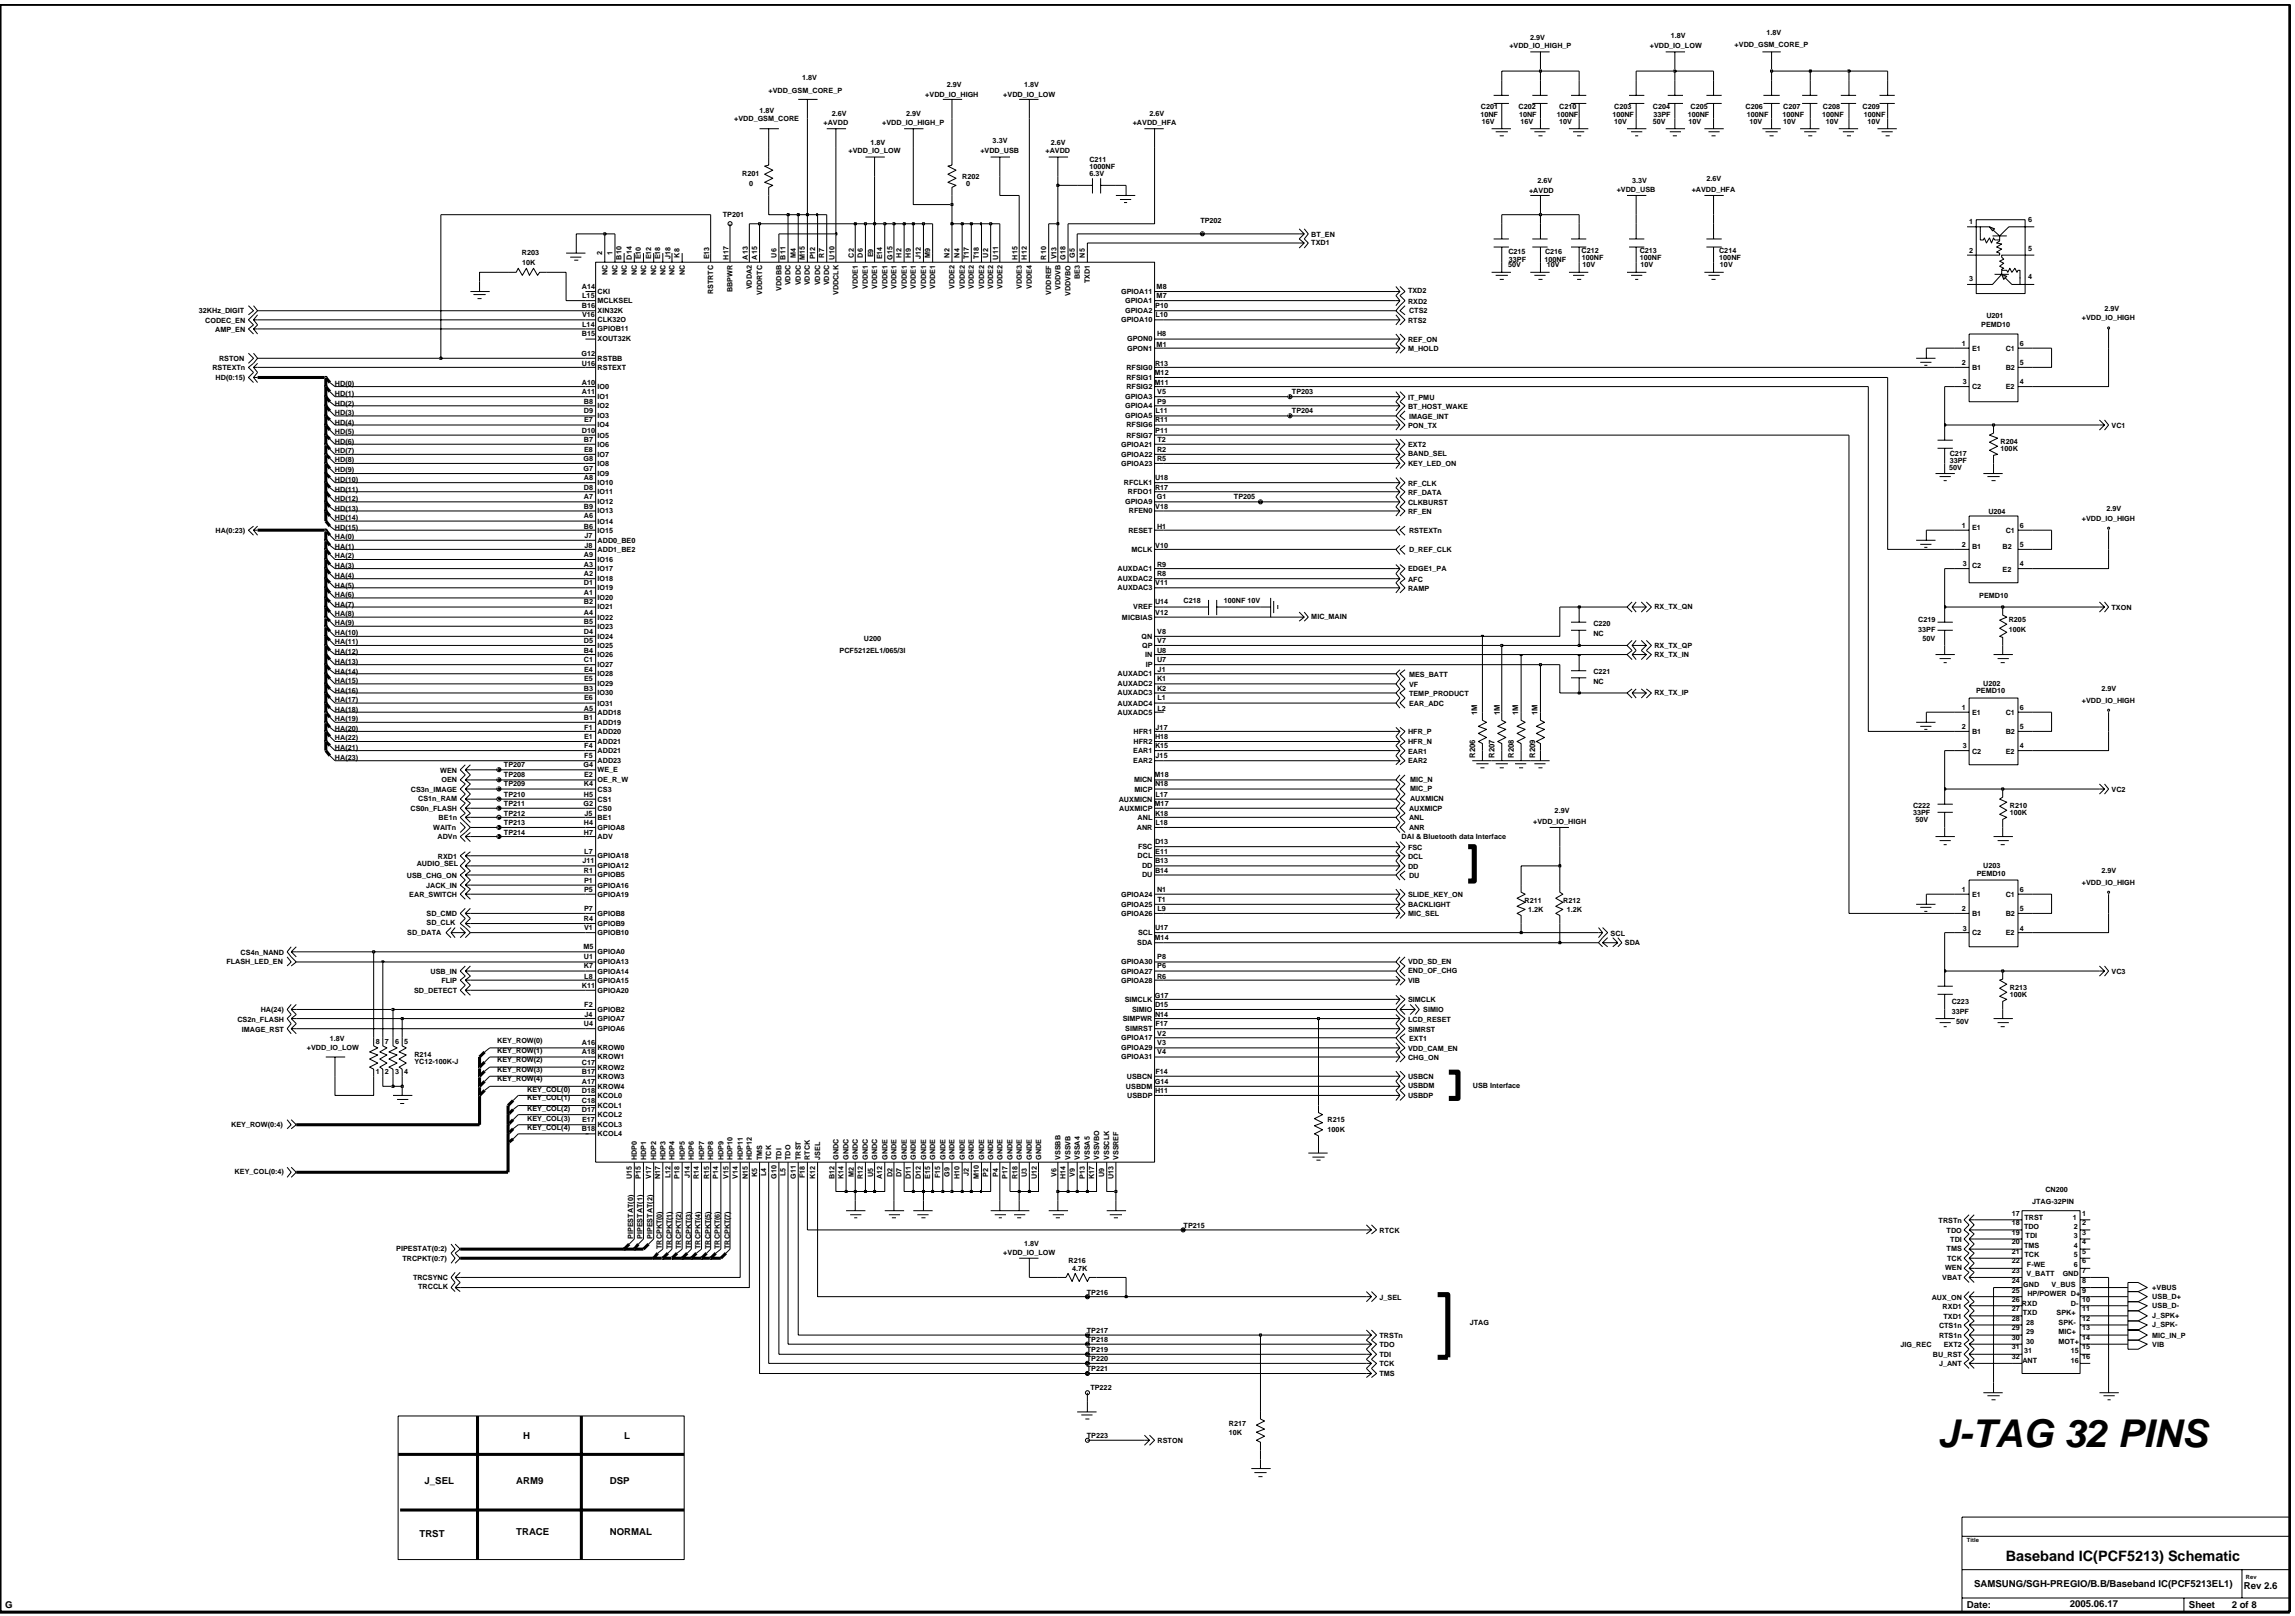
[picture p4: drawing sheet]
<svg xmlns="http://www.w3.org/2000/svg" width="192mm" height="135mm" viewBox="0 0 192 135" stroke-linecap="round" stroke-linejoin="round" font-family="sans-serif">
<defs><g id="words">
<text font-size="3.2" x="162" y="121">J-TAG 32 PINS</text>
<text font-size="1.2" x="167.7" y="130.5">Baseband IC(PCF5213) Schematic</text>
<g font-size=".8">
<text x="35.5" y="124.1">J_SEL</text>
<text x="43.2" y="124.1">ARM9</text>
<text x="43.8" y="120.3">H</text>
<text x="51" y="124.1">DSP</text>
<text x="52.2" y="120.3">L</text>
<text x="35.1" y="128.5">TRST</text>
<text x="43.2" y="128.3">TRACE</text>
<text x="51" y="128.3">NORMAL</text>
<text x=".4" y="134.4">G</text>
<text x="164.5" y="134.5">Date:</text>
<text x="165.1" y="132.7">SAMSUNG/SGH-PREGIO/B.B/Baseband IC(PCF5213EL1)</text>
<text x="173.1" y="134.4">2005.06.17</text>
<text x="183" y="134.5">Sheet</text>
<text x="186.6" y="134.5">2 of 8</text>
<text x="187.6" y="132.9">Rev 2.6</text>
</g>
<g font-size=".6">
<text x="126.2" y="4">+VDD_IO_HIGH_P</text>
<text x="128" y="3.3">2.9V</text>
<text x="138" y="4">+VDD_IO_LOW</text>
<text x="139.7" y="3.1">1.8V</text>
<text x="145.1" y="3.9">+VDD_GSM_CORE_P</text>
<text x="147.7" y="2.9">1.8V</text>
<text x="61.4" y="10.1">+VDD_GSM_CORE</text>
<text x="63.5" y="9.5">1.8V</text>
<text x="64.3" y="7.8">+VDD_GSM_CORE_P</text>
<text x="67.1" y="6.7">1.8V</text>
<text x="68.9" y="10.5">+AVDD</text>
<text x="69.6" y="9.7">2.6V</text>
<text x="73.8" y="10.5">+VDD_IO_HIGH_P</text>
<text x="75.8" y="9.7">2.9V</text>
<text x="77.4" y="8.1">+VDD_IO_HIGH</text>
<text x="79.2" y="7.3">2.9V</text>
<text x="83" y="11.9">3.3V</text>
<text x="83.9" y="8.1">+VDD_IO_LOW</text>
<text x="85.6" y="7.3">1.8V</text>
<text x="94.7" y="10.5">+AVDD_HFA</text>
<text x="96.1" y="9.7">2.6V</text>
<text x="123.8" y="9.8">10NF</text>
<text x="123.8" y="9.2">C201</text>
<text x="123.9" y="10.3">16V</text>
<text x="127" y="9.2">C202</text>
<text x="127" y="9.8">10NF</text>
<text x="127.1" y="10.3">16V</text>
<text x="130.2" y="9.7">100NF</text>
<text x="130.4" y="10.3">10V</text>
<text x="130.4" y="9.2">C210</text>
<text x="134.8" y="9.7">100NF</text>
<text x="135" y="10.3">10V</text>
<text x="135" y="9.2">C203</text>
<text x="138.2" y="10.3">50V</text>
<text x="138.2" y="9.2">C204</text>
<text x="138.3" y="9.7">33PF</text>
<text x="141.1" y="9.7">100NF</text>
<text x="141.2" y="10.3">10V</text>
<text x="141.4" y="9.2">C205</text>
<text x="146" y="9.2">C206</text>
<text x="146.1" y="9.7">100NF</text>
<text x="146.3" y="10.3">10V</text>
<text x="149" y="9.7">100NF</text>
<text x="149.1" y="10.3">10V</text>
<text x="149.1" y="9.2">C207</text>
<text x="152.4" y="9.7">100NF</text>
<text x="152.4" y="9.2">C208</text>
<text x="152.7" y="10.3">10V</text>
<text x="155.8" y="9.2">C209</text>
<text x="155.9" y="9.7">100NF</text>
<text x="156.2" y="10.3">10V</text>
<text x="62.1" y="14.7">R201</text>
<text x="62.7" y="15.6">0</text>
<text x="71" y="12.8">+VDD_IO_LOW</text>
<text x="72.8" y="12.1">1.8V</text>
<text x="80.5" y="15">R202</text>
<text x="80.8" y="15.6">0</text>
<text x="82" y="12.8">+VDD_USB</text>
<text x="87.4" y="12.8">+AVDD</text>
<text x="87.9" y="12.1">2.6V</text>
<text x="91.1" y="14.7">6.3V</text>
<text x="91.1" y="14.1">1000NF</text>
<text x="91.1" y="13.5">C211</text>
<text x="127.9" y="16.1">+AVDD</text>
<text x="128.6" y="15.3">2.6V</text>
<text x="135.2" y="16">+VDD_USB</text>
<text x="136.5" y="15.3">3.3V</text>
<text x="141.5" y="16">+AVDD_HFA</text>
<text x="142.7" y="15.1">2.6V</text>
<text x="43.6" y="21.3">R203</text>
<text x="43.7" y="22.2">10K</text>
<text x="50.4" y="21.3" transform="rotate(-90 50.4 21.3)">2</text>
<text x="50.8" y="23" transform="rotate(-90 50.8 23)">NC</text>
<text x="51.2" y="21.3" transform="rotate(-90 51.2 21.3)">1</text>
<text x="51.6" y="23" transform="rotate(-90 51.6 23)">NC</text>
<text x="52" y="21.7" transform="rotate(-90 52 21.7)">B10</text>
<text x="52.4" y="23" transform="rotate(-90 52.4 23)">NC</text>
<text x="52.8" y="21.7" transform="rotate(-90 52.8 21.7)">D14</text>
<text x="53.3" y="23" transform="rotate(-90 53.3 23)">NC</text>
<text x="53.6" y="21.7" transform="rotate(-90 53.6 21.7)">E10</text>
<text x="54" y="23" transform="rotate(-90 54 23)">NC</text>
<text x="54.4" y="21.7" transform="rotate(-90 54.4 21.7)">E12</text>
<text x="54.9" y="23" transform="rotate(-90 54.9 23)">NC</text>
<text x="55.2" y="21.7" transform="rotate(-90 55.2 21.7)">E18</text>
<text x="55.6" y="23" transform="rotate(-90 55.6 23)">NC</text>
<text x="56.1" y="21.7" transform="rotate(-90 56.1 21.7)">J18</text>
<text x="56.4" y="23" transform="rotate(-90 56.4 23)">NC</text>
<text x="56.8" y="21.5" transform="rotate(-90 56.8 21.5)">K8</text>
<text x="57.3" y="23" transform="rotate(-90 57.3 23)">NC</text>
<text x="59.3" y="21.7" transform="rotate(-90 59.3 21.7)">E13</text>
<text x="60.4" y="18.2">TP201</text>
<text x="60.9" y="21.7" transform="rotate(-90 60.9 21.7)">H17</text>
<text x="62.5" y="21.7" transform="rotate(-90 62.5 21.7)">A13</text>
<text x="63.3" y="21.7" transform="rotate(-90 63.3 21.7)">A15</text>
<text x="64.9" y="21.5" transform="rotate(-90 64.9 21.5)">U6</text>
<text x="65.7" y="21.7" transform="rotate(-90 65.7 21.7)">B11</text>
<text x="66.1" y="23.9" transform="rotate(-90 66.1 23.9)">VDDC</text>
<text x="66.5" y="21.6" transform="rotate(-90 66.5 21.6)">M4</text>
<text x="67" y="23.9" transform="rotate(-90 67 23.9)">VDDC</text>
<text x="67.3" y="21.7" transform="rotate(-90 67.3 21.7)">M15</text>
<text x="67.7" y="23.9" transform="rotate(-90 67.7 23.9)">VDDC</text>
<text x="68.2" y="21.7" transform="rotate(-90 68.2 21.7)">P12</text>
<text x="68.6" y="23.9" transform="rotate(-90 68.6 23.9)">VDDC</text>
<text x="68.9" y="21.5" transform="rotate(-90 68.9 21.5)">R7</text>
<text x="69.3" y="23.9" transform="rotate(-90 69.3 23.9)">VDDC</text>
<text x="69.8" y="21.7" transform="rotate(-90 69.8 21.7)">U10</text>
<text x="71.4" y="21.5" transform="rotate(-90 71.4 21.5)">C2</text>
<text x="72.2" y="21.5" transform="rotate(-90 72.2 21.5)">D6</text>
<text x="73" y="21.5" transform="rotate(-90 73 21.5)">E9</text>
<text x="73.8" y="21.7" transform="rotate(-90 73.8 21.7)">E14</text>
<text x="74.6" y="21.7" transform="rotate(-90 74.6 21.7)">G15</text>
<text x="75.4" y="21.5" transform="rotate(-90 75.4 21.5)">H2</text>
<text x="76.2" y="21.5" transform="rotate(-90 76.2 21.5)">H9</text>
<text x="77" y="21.7" transform="rotate(-90 77 21.7)">J12</text>
<text x="77.8" y="21.6" transform="rotate(-90 77.8 21.6)">M9</text>
<text x="79.4" y="21.5" transform="rotate(-90 79.4 21.5)">N2</text>
<text x="80.2" y="21.5" transform="rotate(-90 80.2 21.5)">N4</text>
<text x="81" y="21.7" transform="rotate(-90 81 21.7)">T17</text>
<text x="81.9" y="21.7" transform="rotate(-90 81.9 21.7)">T18</text>
<text x="82.6" y="21.5" transform="rotate(-90 82.6 21.5)">U2</text>
<text x="83.5" y="21.7" transform="rotate(-90 83.5 21.7)">U11</text>
<text x="85.1" y="21.7" transform="rotate(-90 85.1 21.7)">H15</text>
<text x="85.9" y="21.7" transform="rotate(-90 85.9 21.7)">H12</text>
<text x="87.5" y="21.7" transform="rotate(-90 87.5 21.7)">R10</text>
<text x="88.3" y="21.7" transform="rotate(-90 88.3 21.7)">V13</text>
<text x="89.1" y="21.7" transform="rotate(-90 89.1 21.7)">G18</text>
<text x="89.9" y="21.6" transform="rotate(-90 89.9 21.6)">G5</text>
<text x="90.3" y="23.3" transform="rotate(-90 90.3 23.3)">BE3</text>
<text x="90.7" y="21.5" transform="rotate(-90 90.7 21.5)">N5</text>
<text x="91.1" y="23.7" transform="rotate(-90 91.1 23.7)">TXD1</text>
<text x="100.4" y="18.7">TP202</text>
<text x="109.7" y="20.5">TXD1</text>
<text x="109.7" y="19.8">BT_EN</text>
<text x="126.1" y="22.3">50V</text>
<text x="126.1" y="21.2">C215</text>
<text x="126.2" y="21.9">33PF</text>
<text x="129.2" y="21.9">100NF</text>
<text x="129.2" y="21.2">C216</text>
<text x="129.4" y="22.3">10V</text>
<text x="132.3" y="21.2">C212</text>
<text x="132.3" y="21.8">100NF</text>
<text x="132.3" y="22.3">10V</text>
<text x="137.1" y="21.2">C213</text>
<text x="137.1" y="21.8">100NF</text>
<text x="137.2" y="22.3">10V</text>
<text x="143.8" y="21.2">C214</text>
<text x="143.8" y="21.7">100NF</text>
<text x="143.8" y="22.3">10V</text>
<text x="164.7" y="23.5">3</text>
<text x="164.7" y="18.7">1</text>
<text x="164.7" y="21.2">2</text>
<text x="169.6" y="18.5">6</text>
<text x="169.6" y="23.4">4</text>
<text x="169.6" y="21">5</text>
<text x="16.6" y="26.1">32KHz_DIGIT</text>
<text x="17.2" y="27">CODEC_EN</text>
<text x="18" y="27.7">AMP_EN</text>
<text x="48.6" y="29.7">G12</text>
<text x="48.7" y="28.1">B15</text>
<text x="48.7" y="25.8">B16</text>
<text x="48.7" y="24.2">A14</text>
<text x="48.7" y="26.5">V16</text>
<text x="48.7" y="27.4">L14</text>
<text x="48.7" y="24.9">L15</text>
<text x="50" y="28.6">XOUT32K</text>
<text x="50" y="26.2">XIN32K</text>
<text x="50" y="26.9">CLK32O</text>
<text x="50" y="27.7">GPIOB11</text>
<text x="50" y="25.3">MCLKSEL</text>
<text x="50" y="24.6">CKI</text>
<text x="59.6" y="24.6" transform="rotate(-90 59.6 24.6)">RSTRTC</text>
<text x="61.3" y="24.4" transform="rotate(-90 61.3 24.4)">BBPWR</text>
<text x="62.9" y="24.2" transform="rotate(-90 62.9 24.2)">VDDA2</text>
<text x="63.7" y="24.7" transform="rotate(-90 63.7 24.7)">VDDRTC</text>
<text x="65.3" y="24.3" transform="rotate(-90 65.3 24.3)">VDDBB</text>
<text x="70.1" y="24.7" transform="rotate(-90 70.1 24.7)">VDDCLK</text>
<text x="71.7" y="24.2" transform="rotate(-90 71.7 24.2)">VDDE1</text>
<text x="72.6" y="24.2" transform="rotate(-90 72.6 24.2)">VDDE1</text>
<text x="73.3" y="24.2" transform="rotate(-90 73.3 24.2)">VDDE1</text>
<text x="74.2" y="24.2" transform="rotate(-90 74.2 24.2)">VDDE1</text>
<text x="75" y="24.2" transform="rotate(-90 75 24.2)">VDDE1</text>
<text x="75.8" y="24.2" transform="rotate(-90 75.8 24.2)">VDDE1</text>
<text x="76.6" y="24.2" transform="rotate(-90 76.6 24.2)">VDDE1</text>
<text x="77.4" y="24.2" transform="rotate(-90 77.4 24.2)">VDDE1</text>
<text x="78.2" y="24.2" transform="rotate(-90 78.2 24.2)">VDDE1</text>
<text x="79.8" y="24.2" transform="rotate(-90 79.8 24.2)">VDDE2</text>
<text x="80.7" y="24.2" transform="rotate(-90 80.7 24.2)">VDDE2</text>
<text x="81.4" y="24.2" transform="rotate(-90 81.4 24.2)">VDDE2</text>
<text x="82.3" y="24.2" transform="rotate(-90 82.3 24.2)">VDDE2</text>
<text x="83.1" y="24.2" transform="rotate(-90 83.1 24.2)">VDDE2</text>
<text x="83.8" y="24.2" transform="rotate(-90 83.8 24.2)">VDDE2</text>
<text x="85.4" y="24.2" transform="rotate(-90 85.4 24.2)">VDDE3</text>
<text x="86.3" y="24.2" transform="rotate(-90 86.3 24.2)">VDDE4</text>
<text x="87.9" y="24.6" transform="rotate(-90 87.9 24.6)">VDDREF</text>
<text x="88.7" y="24.3" transform="rotate(-90 88.7 24.3)">VDDVB</text>
<text x="89.5" y="24.7" transform="rotate(-90 89.5 24.7)">VDDVBO</text>
<text x="93.8" y="26.9">GPIOA10</text>
<text x="93.8" y="24.6">GPIOA11</text>
<text x="94.1" y="25.3">GPIOA1</text>
<text x="94.1" y="26.2">GPIOA2</text>
<text x="94.3" y="29.3">GPON1</text>
<text x="94.3" y="28.6">GPON0</text>
<text x="96.6" y="25.8">P10</text>
<text x="96.6" y="26.5">L10</text>
<text x="96.7" y="24.9">M7</text>
<text x="96.7" y="24.2">M8</text>
<text x="96.7" y="29">M1</text>
<text x="96.8" y="28.1">H8</text>
<text x="117.7" y="27">RTS2</text>
<text x="117.7" y="29.4">M_HOLD</text>
<text x="117.7" y="28.6">REF_ON</text>
<text x="117.7" y="24.5">TXD2</text>
<text x="117.7" y="25.4">RXD2</text>
<text x="117.8" y="26.1">CTS2</text>
<text x="164.1" y="28.9">1</text>
<text x="164.9" y="29.4">E1</text>
<text x="165.7" y="27.3">PEMD10</text>
<text x="166.1" y="26.6">U201</text>
<text x="167.7" y="29.4">C1</text>
<text x="168.9" y="28.9">6</text>
<text x="174.1" y="26.8">+VDD_IO_HIGH</text>
<text x="176" y="26">2.9V</text>
<text x="17.8" y="31">RSTEXTn</text>
<text x="18" y="31.8">HD(0:15)</text>
<text x="18.3" y="30.2">RSTON</text>
<text x="28" y="32.3">HD(0)</text>
<text x="28" y="33.1">HD(1)</text>
<text x="28" y="33.9">HD(2)</text>
<text x="28" y="34.7">HD(3)</text>
<text x="28" y="35.5">HD(4)</text>
<text x="48.7" y="30.6">U16</text>
<text x="48.7" y="32.2">A10</text>
<text x="48.7" y="32.9">A11</text>
<text x="48.8" y="34.6">D9</text>
<text x="48.8" y="33.8">B8</text>
<text x="48.8" y="35.3">E7</text>
<text x="50" y="30.9">RSTEXT</text>
<text x="50" y="30.2">RSTBB</text>
<text x="50" y="35.7">IO4</text>
<text x="50" y="35">IO3</text>
<text x="50" y="34.1">IO2</text>
<text x="50" y="32.5">IO0</text>
<text x="50" y="33.4">IO1</text>
<text x="94.1" y="33.4">GPIOA3</text>
<text x="94.1" y="35">GPIOA5</text>
<text x="94.1" y="34.1">GPIOA4</text>
<text x="94.2" y="30.9">RFSIG0</text>
<text x="94.2" y="35.7">RFSIG6</text>
<text x="94.2" y="32.5">RFSIG2</text>
<text x="94.2" y="31.8">RFSIG1</text>
<text x="96.6" y="32.2">M11</text>
<text x="96.6" y="31.3">M12</text>
<text x="96.6" y="30.6">R13</text>
<text x="96.6" y="35.3">R11</text>
<text x="96.6" y="34.6">L11</text>
<text x="96.8" y="32.9">V5</text>
<text x="96.8" y="33.8">P9</text>
<text x="108" y="34.6">TP204</text>
<text x="108" y="32.9">TP203</text>
<text x="117.7" y="34.2">BT_HOST_WAKE</text>
<text x="117.7" y="33.4">IT_PMU</text>
<text x="117.7" y="35.8">PON_TX</text>
<text x="117.8" y="35">IMAGE_INT</text>
<text x="164.1" y="30.5">2</text>
<text x="164.1" y="32.1">3</text>
<text x="164.9" y="32.6">C2</text>
<text x="164.9" y="31">B1</text>
<text x="167.7" y="32.6">E2</text>
<text x="167.7" y="31">B2</text>
<text x="168.9" y="32.1">4</text>
<text x="168.9" y="30.5">5</text>
<text x="176.6" y="35.8">VC1</text>
<text x="28" y="36.3">HD(5)</text>
<text x="28" y="37.1">HD(6)</text>
<text x="28" y="37.9">HD(7)</text>
<text x="28" y="38.7">HD(8)</text>
<text x="28" y="39.5">HD(9)</text>
<text x="28" y="40.3">HD(10)</text>
<text x="28" y="41.1">HD(11)</text>
<text x="28" y="41.9">HD(12)</text>
<text x="48.7" y="36.2">D10</text>
<text x="48.8" y="38.5">G8</text>
<text x="48.8" y="39.4">G7</text>
<text x="48.8" y="41.7">A7</text>
<text x="48.8" y="40.1">A8</text>
<text x="48.8" y="41">D8</text>
<text x="48.8" y="36.9">B7</text>
<text x="48.8" y="37.8">E8</text>
<text x="50" y="40.6">IO10</text>
<text x="50" y="39">IO8</text>
<text x="50" y="39.8">IO9</text>
<text x="50" y="38.2">IO7</text>
<text x="50" y="41.3">IO11</text>
<text x="50" y="36.6">IO5</text>
<text x="50" y="37.3">IO6</text>
<text x="93.8" y="37.3">GPIOA21</text>
<text x="93.8" y="38.2">GPIOA22</text>
<text x="93.8" y="39">GPIOA23</text>
<text x="94" y="40.6">RFCLK1</text>
<text x="94.2" y="36.6">RFSIG7</text>
<text x="94.3" y="41.3">RFDO1</text>
<text x="96.6" y="40.1">U18</text>
<text x="96.6" y="41">R17</text>
<text x="96.6" y="36.2">P11</text>
<text x="96.7" y="41.7">G1</text>
<text x="96.8" y="37.8">R2</text>
<text x="96.8" y="38.5">R5</text>
<text x="96.8" y="36.9">T2</text>
<text x="103.2" y="41.7">TP205</text>
<text x="117.7" y="41.4">RF_DATA</text>
<text x="117.7" y="40.6">RF_CLK</text>
<text x="117.7" y="38.1">BAND_SEL</text>
<text x="117.7" y="37.4">EXT2</text>
<text x="117.7" y="39">KEY_LED_ON</text>
<text x="163" y="39.3">50V</text>
<text x="163" y="38.1">C217</text>
<text x="163" y="38.7">33PF</text>
<text x="167.3" y="37.7">100K</text>
<text x="167.3" y="37.1">R204</text>
<text x="18" y="44.6">HA(0:23)</text>
<text x="28" y="45.1">HA(0)</text>
<text x="28" y="45.9">HA(1)</text>
<text x="28" y="46.7">HA(2)</text>
<text x="28" y="47.5">HA(3)</text>
<text x="28" y="42.7">HD(13)</text>
<text x="28" y="43.5">HD(14)</text>
<text x="28" y="44.3">HD(15)</text>
<text x="48.8" y="43.3">A6</text>
<text x="48.8" y="46.6">A9</text>
<text x="48.8" y="47.4">A3</text>
<text x="48.8" y="44.2">B6</text>
<text x="48.8" y="42.6">B9</text>
<text x="48.9" y="45">J7</text>
<text x="48.9" y="45.8">J8</text>
<text x="50" y="43.8">IO14</text>
<text x="50" y="42.2">IO12</text>
<text x="50" y="47">IO16</text>
<text x="50" y="45.4">ADD0_BE0</text>
<text x="50" y="46.1">ADD1_BE2</text>
<text x="50" y="47.7">IO17</text>
<text x="50" y="44.5">IO15</text>
<text x="50" y="42.9">IO13</text>
<text x="93.5" y="47.7">AUXDAC1</text>
<text x="94.1" y="42.2">GPIOA9</text>
<text x="94.4" y="44.5">RESET</text>
<text x="94.4" y="42.9">RFEN0</text>
<text x="94.6" y="46.1">MCLK</text>
<text x="96.6" y="42.6">V18</text>
<text x="96.6" y="45.8">V10</text>
<text x="96.8" y="47.4">R9</text>
<text x="96.8" y="44.2">H1</text>
<text x="117.7" y="43">RF_EN</text>
<text x="117.7" y="42.2">CLKBURST</text>
<text x="117.7" y="47.8">EDGE1_PA</text>
<text x="117.8" y="46.2">D_REF_CLK</text>
<text x="117.8" y="44.6">RSTEXTn</text>
<text x="164.1" y="45.8">2</text>
<text x="164.1" y="44.1">1</text>
<text x="164.1" y="47.4">3</text>
<text x="164.9" y="45.9">B1</text>
<text x="164.9" y="47.5">C2</text>
<text x="164.9" y="44.3">E1</text>
<text x="166.3" y="43">U204</text>
<text x="167.5" y="45.9">B2</text>
<text x="167.5" y="47.8">E2</text>
<text x="167.7" y="44.6">C1</text>
<text x="168.9" y="45.8">5</text>
<text x="168.9" y="44.1">6</text>
<text x="168.9" y="47.4">4</text>
<text x="174.1" y="43.6">+VDD_IO_HIGH</text>
<text x="176.1" y="42.7">2.9V</text>
<text x="28" y="50.7">HA(7)</text>
<text x="28" y="51.5">HA(8)</text>
<text x="28" y="52.3">HA(9)</text>
<text x="28" y="53.1">HA(10)</text>
<text x="28" y="53.9">HA(11)</text>
<text x="28" y="48.3">HA(4)</text>
<text x="28" y="49.1">HA(5)</text>
<text x="28" y="49.9">HA(6)</text>
<text x="48.8" y="51.4">A4</text>
<text x="48.8" y="48.2">A2</text>
<text x="48.8" y="53">D4</text>
<text x="48.8" y="53.7">D5</text>
<text x="48.8" y="48.9">D1</text>
<text x="48.8" y="50.5">B2</text>
<text x="48.8" y="52.1">B5</text>
<text x="48.8" y="49.8">A1</text>
<text x="50" y="51.8">IO22</text>
<text x="50" y="48.6">IO18</text>
<text x="50" y="53.4">IO24</text>
<text x="50" y="49.4">IO19</text>
<text x="50" y="51">IO21</text>
<text x="50" y="52.6">IO23</text>
<text x="50" y="50.2">IO20</text>
<text x="72.2" y="53.6">U200</text>
<text x="93.5" y="48.6">AUXDAC2</text>
<text x="93.5" y="49.4">AUXDAC3</text>
<text x="93.8" y="51.8">MICBIAS</text>
<text x="94.8" y="51">VREF</text>
<text x="95.5" y="53.4">QN</text>
<text x="96.6" y="50.5">U14</text>
<text x="96.6" y="48.9">V11</text>
<text x="96.6" y="51.4">V12</text>
<text x="96.8" y="48.2">R8</text>
<text x="96.8" y="53.7">V7</text>
<text x="96.8" y="53">V8</text>
<text x="99" y="50.4">C218</text>
<text x="102.3" y="50.4">100NF 10V</text>
<text x="109.7" y="51.8">MIC_MAIN</text>
<text x="117.7" y="49.4">RAMP</text>
<text x="117.7" y="48.6">AFC</text>
<text x="133.2" y="53.2">NC</text>
<text x="133.2" y="52.3">C220</text>
<text x="138.3" y="51">RX_TX_QN</text>
<text x="160.4" y="52.9">33PF</text>
<text x="160.4" y="52">C219</text>
<text x="160.8" y="53.6">50V</text>
<text x="165.5" y="50">PEMD10</text>
<text x="168" y="52.9">100K</text>
<text x="168" y="52">R205</text>
<text x="176.6" y="51">TXON</text>
<text x="28" y="59.5">HA(18)</text>
<text x="28" y="54.7">HA(12)</text>
<text x="28" y="55.5">HA(13)</text>
<text x="28" y="56.3">HA(14)</text>
<text x="28" y="57.1">HA(15)</text>
<text x="28" y="57.9">HA(16)</text>
<text x="28" y="58.7">HA(17)</text>
<text x="48.8" y="59.4">A5</text>
<text x="48.8" y="55.4">C1</text>
<text x="48.8" y="57.8">B3</text>
<text x="48.8" y="54.6">B4</text>
<text x="48.8" y="56.2">E4</text>
<text x="48.8" y="57">E5</text>
<text x="48.8" y="58.6">E6</text>
<text x="50" y="59.8">ADD18</text>
<text x="50" y="56.5">IO28</text>
<text x="50" y="57.4">IO29</text>
<text x="50" y="59">IO31</text>
<text x="50" y="54.2">IO25</text>
<text x="50" y="55.8">IO27</text>
<text x="50" y="58.1">IO30</text>
<text x="50" y="54.9">IO26</text>
<text x="70.2" y="54.6">PCF5212EL1/065/3I</text>
<text x="93.5" y="59.8">AUXADC5</text>
<text x="93.5" y="59">AUXADC4</text>
<text x="93.5" y="58.1">AUXADC3</text>
<text x="93.5" y="56.5">AUXADC1</text>
<text x="93.5" y="57.4">AUXADC2</text>
<text x="95.5" y="54.2">QP</text>
<text x="95.8" y="54.9">IN</text>
<text x="95.8" y="55.8">IP</text>
<text x="96.8" y="54.6">U8</text>
<text x="96.8" y="55.4">U7</text>
<text x="96.8" y="57.8">K2</text>
<text x="96.8" y="57">K1</text>
<text x="96.8" y="59.4">L2</text>
<text x="96.8" y="58.6">L1</text>
<text x="96.8" y="56.2">J1</text>
<text x="117.8" y="59">EAR_ADC</text>
<text x="117.8" y="56.6">MES_BATT</text>
<text x="117.8" y="57.4">VF</text>
<text x="117.8" y="58.2">TEMP_PRODUCT</text>
<text x="123.5" y="59.8" transform="rotate(-90 123.5 59.8)">1M</text>
<text x="125.4" y="59.8" transform="rotate(-90 125.4 59.8)">1M</text>
<text x="126.9" y="59.8" transform="rotate(-90 126.9 59.8)">1M</text>
<text x="128.6" y="59.8" transform="rotate(-90 128.6 59.8)">1M</text>
<text x="133.2" y="56.3">C221</text>
<text x="133.2" y="57.2">NC</text>
<text x="138.3" y="54.2">RX_TX_QP</text>
<text x="138.3" y="58.1">RX_TX_IP</text>
<text x="138.3" y="54.9">RX_TX_IN</text>
<text x="164.1" y="59.4">1</text>
<text x="164.9" y="59.8">E1</text>
<text x="165.2" y="57.9">PEMD10</text>
<text x="165.8" y="57.3">U202</text>
<text x="167.7" y="59.8">C1</text>
<text x="168.9" y="59.4">6</text>
<text x="174.1" y="58.7">+VDD_IO_HIGH</text>
<text x="175.7" y="57.8">2.9V</text>
<text x="28" y="60.3">HA(19)</text>
<text x="28" y="61.1">HA(20)</text>
<text x="28" y="63.5">HA(23)</text>
<text x="28" y="61.9">HA(22)</text>
<text x="28" y="62.7">HA(21)</text>
<text x="36.8" y="64.6">WEN</text>
<text x="36.9" y="65.4">OEN</text>
<text x="42.1" y="65.8">TP209</text>
<text x="42.1" y="65">TP208</text>
<text x="42.1" y="64.1">TP207</text>
<text x="48.8" y="64.1">G4</text>
<text x="48.8" y="65.8">K4</text>
<text x="48.8" y="60.2">B1</text>
<text x="48.8" y="65">E2</text>
<text x="48.8" y="61.8">E1</text>
<text x="48.9" y="62.5">F4</text>
<text x="48.9" y="63.4">F5</text>
<text x="48.9" y="61">F1</text>
<text x="50" y="60.6">ADD19</text>
<text x="50" y="65.4">OE_R_W</text>
<text x="50" y="64.6">WE_E</text>
<text x="50" y="63">ADD21</text>
<text x="50" y="63.8">ADD23</text>
<text x="50" y="61.4">ADD20</text>
<text x="50" y="62.2">ADD21</text>
<text x="94.8" y="63.8">EAR2</text>
<text x="94.8" y="63">EAR1</text>
<text x="94.8" y="61.4">HFR1</text>
<text x="94.8" y="62.2">HFR2</text>
<text x="94.8" y="65.4">MICN</text>
<text x="96.6" y="65">M18</text>
<text x="96.6" y="61.8">H18</text>
<text x="96.6" y="65.8">N18</text>
<text x="96.6" y="62.5">K15</text>
<text x="96.6" y="63.4">J15</text>
<text x="96.6" y="61">J17</text>
<text x="117.7" y="63.8">EAR2</text>
<text x="117.7" y="63">EAR1</text>
<text x="117.7" y="62.2">HFR_N</text>
<text x="117.7" y="61.4">HFR_P</text>
<text x="117.9" y="65.4">MIC_N</text>
<text x="123.4" y="63.3" transform="rotate(-90 123.4 63.3)">R206</text>
<text x="125" y="63.3" transform="rotate(-90 125 63.3)">R207</text>
<text x="126.6" y="63.3" transform="rotate(-90 126.6 63.3)">R208</text>
<text x="128.4" y="63.3" transform="rotate(-90 128.4 63.3)">R209</text>
<text x="164.1" y="61">2</text>
<text x="164.1" y="62.6">3</text>
<text x="164.9" y="61.4">B1</text>
<text x="164.9" y="63">C2</text>
<text x="167.7" y="63">E2</text>
<text x="167.7" y="61.4">B2</text>
<text x="168.9" y="62.6">4</text>
<text x="168.9" y="61">5</text>
<text x="34.3" y="67.8">CS0n_FLASH</text>
<text x="34.4" y="66.2">CS3n_IMAGE</text>
<text x="35" y="67">CS1n_RAM</text>
<text x="36.2" y="69.4">WAITn</text>
<text x="36.6" y="70.2">ADVn</text>
<text x="36.6" y="71.8">RXD1</text>
<text x="36.7" y="68.6">BE1n</text>
<text x="42.1" y="66.6">TP210</text>
<text x="42.1" y="67.4">TP211</text>
<text x="42.1" y="69.8">TP214</text>
<text x="42.1" y="69">TP213</text>
<text x="42.1" y="68.2">TP212</text>
<text x="48.8" y="67.4">G2</text>
<text x="48.8" y="69">H4</text>
<text x="48.8" y="66.6">H5</text>
<text x="48.8" y="69.8">H7</text>
<text x="48.9" y="71.4">L7</text>
<text x="48.9" y="68.2">J5</text>
<text x="50" y="66.2">CS3</text>
<text x="50" y="68.5">BE1</text>
<text x="50" y="71.8">GPIOA18</text>
<text x="50" y="67.8">CS0</text>
<text x="50" y="69.4">GPIOA8</text>
<text x="50" y="67">CS1</text>
<text x="50" y="70.2">ADV</text>
<text x="93.6" y="67">AUXMICN</text>
<text x="93.6" y="67.8">AUXMICP</text>
<text x="94.9" y="66.2">MICP</text>
<text x="95.1" y="69.4">ANR</text>
<text x="95.1" y="71.8">DCL</text>
<text x="95.1" y="68.5">ANL</text>
<text x="95.2" y="71">FSC</text>
<text x="96.6" y="67.4">M17</text>
<text x="96.6" y="68.2">K18</text>
<text x="96.6" y="70.6">D13</text>
<text x="96.6" y="71.4">E11</text>
<text x="96.6" y="66.6">L17</text>
<text x="96.6" y="69">L18</text>
<text x="117.2" y="70.2">DAI &amp; Bluetooth data Interface</text>
<text x="117.7" y="71.8">DCL</text>
<text x="117.7" y="71">FSC</text>
<text x="117.8" y="68.6">ANL</text>
<text x="117.8" y="67.8">AUXMICP</text>
<text x="117.8" y="69.4">ANR</text>
<text x="117.9" y="67">AUXMICN</text>
<text x="117.9" y="66.1">MIC_P</text>
<text x="128.2" y="68.9">+VDD_IO_HIGH</text>
<text x="130" y="68">2.9V</text>
<text x="160" y="68.2">33PF</text>
<text x="160" y="67.6">C222</text>
<text x="160.2" y="68.8">50V</text>
<text x="168.1" y="68.2">100K</text>
<text x="168.1" y="67.6">R210</text>
<text x="176.6" y="66.2">VC2</text>
<text x="34" y="73.4">USB_CHG_ON</text>
<text x="34.2" y="75">EAR_SWITCH</text>
<text x="34.9" y="72.4">AUDIO_SEL</text>
<text x="35.6" y="74.2">JACK_IN</text>
<text x="35.7" y="77.4">SD_CLK</text>
<text x="35.7" y="76.6">SD_CMD</text>
<text x="48.7" y="72.2">J11</text>
<text x="48.8" y="73">R1</text>
<text x="48.8" y="77">R4</text>
<text x="48.8" y="76.2">P7</text>
<text x="48.8" y="77.8">V1</text>
<text x="48.8" y="74.5">P5</text>
<text x="48.8" y="73.8">P1</text>
<text x="50" y="73.4">GPIOB5</text>
<text x="50" y="77.4">GPIOB9</text>
<text x="50" y="76.6">GPIOB8</text>
<text x="50" y="72.6">GPIOA12</text>
<text x="50" y="75">GPIOA19</text>
<text x="50" y="74.2">GPIOA16</text>
<text x="93.8" y="75.8">GPIOA25</text>
<text x="93.8" y="75">GPIOA24</text>
<text x="93.8" y="76.6">GPIOA26</text>
<text x="95.5" y="72.6">DD</text>
<text x="95.5" y="73.4">DU</text>
<text x="96.6" y="77.8">U17</text>
<text x="96.6" y="72.2">B13</text>
<text x="96.6" y="73">B14</text>
<text x="96.8" y="74.5">N1</text>
<text x="96.8" y="75.4">T1</text>
<text x="96.8" y="76.2">L9</text>
<text x="117.7" y="72.6">DD</text>
<text x="117.7" y="75">SLIDE_KEY_ON</text>
<text x="117.7" y="75.9">BACKLIGHT</text>
<text x="117.7" y="76.6">MIC_SEL</text>
<text x="117.8" y="73.4">DU</text>
<text x="127.5" y="75.5">R211</text>
<text x="127.8" y="76.3">1.2K</text>
<text x="130.7" y="75.5">R212</text>
<text x="131" y="76.3">1.2K</text>
<text x="164.1" y="76.2">2</text>
<text x="164.1" y="74.6">1</text>
<text x="164.1" y="77.8">3</text>
<text x="164.9" y="76.6">B1</text>
<text x="164.9" y="75">E1</text>
<text x="165.3" y="73.2">PEMD10</text>
<text x="165.8" y="72.6">U203</text>
<text x="167.7" y="76.6">B2</text>
<text x="167.7" y="75">C1</text>
<text x="168.9" y="76.2">5</text>
<text x="168.9" y="74.6">6</text>
<text x="168.9" y="77.8">4</text>
<text x="174.1" y="74">+VDD_IO_HIGH</text>
<text x="175.7" y="73">2.9V</text>
<text x="18.9" y="80.6">FLASH_LED_EN</text>
<text x="20.1" y="79.8">CS4n_NAND</text>
<text x="34.1" y="78.1">SD_DATA</text>
<text x="34.6" y="83">SD_DETECT</text>
<text x="36" y="81.4">USB_IN</text>
<text x="36.9" y="82.2">FLIP</text>
<text x="48.7" y="82.6">K11</text>
<text x="48.8" y="79.4">M5</text>
<text x="48.8" y="80.2">U1</text>
<text x="48.8" y="81">K7</text>
<text x="48.9" y="81.8">L8</text>
<text x="50" y="80.6">GPIOA13</text>
<text x="50" y="79.8">GPIOA0</text>
<text x="50" y="83">GPIOA20</text>
<text x="50" y="78.2">GPIOB10</text>
<text x="50" y="82.2">GPIOA15</text>
<text x="50" y="81.4">GPIOA14</text>
<text x="93.8" y="80.6">GPIOA30</text>
<text x="93.8" y="81.4">GPIOA27</text>
<text x="93.8" y="82.2">GPIOA28</text>
<text x="94.1" y="83.8">SIMCLK</text>
<text x="95.1" y="79">SDA</text>
<text x="95.2" y="78.2">SCL</text>
<text x="96.6" y="78.6">M14</text>
<text x="96.6" y="83.4">G17</text>
<text x="96.8" y="81.8">R6</text>
<text x="96.8" y="81">P6</text>
<text x="96.8" y="80.2">P8</text>
<text x="117.7" y="83.8">SIMCLK</text>
<text x="117.7" y="81.3">END_OF_CHG</text>
<text x="117.7" y="80.6">VDD_SD_EN</text>
<text x="117.7" y="82.2">VIB</text>
<text x="134.7" y="78.2">SCL</text>
<text x="135.9" y="79">SDA</text>
<text x="163.2" y="84">C223</text>
<text x="164.9" y="78.1">C2</text>
<text x="167.7" y="78.1">E2</text>
<text x="168.1" y="82.8">R213</text>
<text x="168.1" y="83.4">100K</text>
<text x="176.6" y="81.4">VC3</text>
<text x="19.9" y="85.4">CS2n_FLASH</text>
<text x="20.2" y="86.3">IMAGE_RST</text>
<text x="21.8" y="84.6">HA(24)</text>
<text x="25.7" y="87.8">+VDD_IO_LOW</text>
<text x="27.6" y="87">1.8V</text>
<text x="31.4" y="87.3">8</text>
<text x="31.4" y="89.8">1</text>
<text x="32.2" y="87.3">7</text>
<text x="32.2" y="89.8">2</text>
<text x="33" y="87.3">6</text>
<text x="33" y="89.8">3</text>
<text x="33.8" y="87.3">5</text>
<text x="33.8" y="89.8">4</text>
<text x="34.6" y="88.4">R214</text>
<text x="34.6" y="89">YC12-100K-J</text>
<text x="41.6" y="89.6">KEY_ROW(3)</text>
<text x="41.6" y="88.8">KEY_ROW(2)</text>
<text x="41.6" y="88">KEY_ROW(1)</text>
<text x="41.6" y="87.2">KEY_ROW(0)</text>
<text x="48.7" y="89.8">B17</text>
<text x="48.7" y="87.4">A16</text>
<text x="48.7" y="88.2">A18</text>
<text x="48.7" y="89">C17</text>
<text x="48.8" y="85.8">U4</text>
<text x="48.9" y="84.2">F2</text>
<text x="48.9" y="85">J4</text>
<text x="50" y="85.4">GPIOA7</text>
<text x="50" y="84.6">GPIOB2</text>
<text x="50" y="87.8">KROW0</text>
<text x="50" y="88.6">KROW1</text>
<text x="50" y="86.2">GPIOA6</text>
<text x="50" y="89.4">KROW2</text>
<text x="93.8" y="87">GPIOA17</text>
<text x="93.8" y="87.8">GPIOA29</text>
<text x="93.8" y="88.6">GPIOA31</text>
<text x="93.9" y="85.4">SIMPWR</text>
<text x="94.1" y="86.2">SIMRST</text>
<text x="94.7" y="84.6">SIMIO</text>
<text x="96.6" y="85">N14</text>
<text x="96.6" y="84.2">D15</text>
<text x="96.6" y="85.8">F17</text>
<text x="96.6" y="89.8">F14</text>
<text x="96.8" y="86.6">V2</text>
<text x="96.8" y="87.4">V3</text>
<text x="96.8" y="88.2">V4</text>
<text x="117.7" y="88.6">CHG_ON</text>
<text x="117.7" y="87.9">VDD_CAM_EN</text>
<text x="117.7" y="85.4">LCD_RESET</text>
<text x="117.7" y="86.3">SIMRST</text>
<text x="117.8" y="87">EXT1</text>
<text x="119" y="84.6">SIMIO</text>
<text x="163.2" y="84.8">33PF</text>
<text x="163.6" y="85.6">50V</text>
<text x="19.3" y="94.2">KEY_ROW(0:4)</text>
<text x="41.6" y="90.4">KEY_ROW(4)</text>
<text x="44.1" y="94.5">KEY_COL(4)</text>
<text x="44.1" y="91.3">KEY_COL(0)</text>
<text x="44.1" y="92">KEY_COL(1)</text>
<text x="44.1" y="92.9">KEY_COL(2)</text>
<text x="44.1" y="93.7">KEY_COL(3)</text>
<text x="48.7" y="93">D17</text>
<text x="48.7" y="91.4">D18</text>
<text x="48.7" y="94.6">B18</text>
<text x="48.7" y="90.6">A17</text>
<text x="48.7" y="92.2">C18</text>
<text x="48.7" y="93.8">E17</text>
<text x="50" y="93.4">KCOL2</text>
<text x="50" y="91.8">KCOL0</text>
<text x="50" y="90.2">KROW3</text>
<text x="50" y="95">KCOL4</text>
<text x="50" y="94.2">KCOL3</text>
<text x="50" y="91">KROW4</text>
<text x="50" y="92.6">KCOL1</text>
<text x="94.2" y="91">USBDM</text>
<text x="94.2" y="90.2">USBCN</text>
<text x="94.3" y="91.8">USBDP</text>
<text x="96.6" y="90.6">G14</text>
<text x="96.6" y="91.4">H11</text>
<text x="111" y="94.6">100K</text>
<text x="111" y="93.8">R215</text>
<text x="117.7" y="90.2">USBCN</text>
<text x="117.7" y="91">USBDM</text>
<text x="117.7" y="91.8">USBDP</text>
<text x="123.2" y="91">USB Interface</text>
<text x="19.6" y="98.2">KEY_COL(0:4)</text>
<text x="52.8" y="98.6" transform="rotate(-90 52.8 98.6)">U15</text>
<text x="53.3" y="97" transform="rotate(-90 53.3 97)">HDP0</text>
<text x="53.6" y="98.5" transform="rotate(-90 53.6 98.5)">P15</text>
<text x="54" y="97" transform="rotate(-90 54 97)">HDP1</text>
<text x="54.4" y="98.5" transform="rotate(-90 54.4 98.5)">V17</text>
<text x="54.9" y="97" transform="rotate(-90 54.9 97)">HDP2</text>
<text x="55.2" y="98.6" transform="rotate(-90 55.2 98.6)">N17</text>
<text x="55.6" y="97" transform="rotate(-90 55.6 97)">HDP3</text>
<text x="56.1" y="98.5" transform="rotate(-90 56.1 98.5)">L12</text>
<text x="56.4" y="97" transform="rotate(-90 56.4 97)">HDP4</text>
<text x="56.8" y="98.5" transform="rotate(-90 56.8 98.5)">P18</text>
<text x="57.3" y="97" transform="rotate(-90 57.3 97)">HDP5</text>
<text x="57.7" y="98.5" transform="rotate(-90 57.7 98.5)">J14</text>
<text x="58" y="97" transform="rotate(-90 58 97)">HDP6</text>
<text x="58.4" y="98.6" transform="rotate(-90 58.4 98.6)">R14</text>
<text x="58.9" y="97" transform="rotate(-90 58.9 97)">HDP7</text>
<text x="59.3" y="98.6" transform="rotate(-90 59.3 98.6)">R15</text>
<text x="59.6" y="97" transform="rotate(-90 59.6 97)">HDP8</text>
<text x="60.1" y="98.5" transform="rotate(-90 60.1 98.5)">P14</text>
<text x="60.5" y="97" transform="rotate(-90 60.5 97)">HDP9</text>
<text x="60.9" y="98.5" transform="rotate(-90 60.9 98.5)">V15</text>
<text x="61.3" y="97" transform="rotate(-90 61.3 97)">HDP10</text>
<text x="61.7" y="98.5" transform="rotate(-90 61.7 98.5)">V14</text>
<text x="62.1" y="97" transform="rotate(-90 62.1 97)">HDP11</text>
<text x="62.5" y="98.6" transform="rotate(-90 62.5 98.6)">N15</text>
<text x="62.9" y="97" transform="rotate(-90 62.9 97)">HDP12</text>
<text x="63.3" y="98.4" transform="rotate(-90 63.3 98.4)">K5</text>
<text x="63.7" y="97" transform="rotate(-90 63.7 97)">TMS</text>
<text x="64.1" y="98.4" transform="rotate(-90 64.1 98.4)">L4</text>
<text x="64.5" y="97" transform="rotate(-90 64.5 97)">TCK</text>
<text x="64.9" y="98.6" transform="rotate(-90 64.9 98.6)">G10</text>
<text x="65.3" y="97" transform="rotate(-90 65.3 97)">TDI</text>
<text x="65.7" y="98.4" transform="rotate(-90 65.7 98.4)">L5</text>
<text x="66.1" y="97" transform="rotate(-90 66.1 97)">TDO</text>
<text x="66.5" y="98.6" transform="rotate(-90 66.5 98.6)">G11</text>
<text x="67" y="97" transform="rotate(-90 67 97)">TRST</text>
<text x="67.3" y="98.5" transform="rotate(-90 67.3 98.5)">F18</text>
<text x="67.7" y="97" transform="rotate(-90 67.7 97)">RTCK</text>
<text x="68.2" y="98.6" transform="rotate(-90 68.2 98.6)">K12</text>
<text x="68.6" y="97" transform="rotate(-90 68.6 97)">JSEL</text>
<text x="69.8" y="98.6" transform="rotate(-90 69.8 98.6)">B12</text>
<text x="70.1" y="97" transform="rotate(-90 70.1 97)">GNDC</text>
<text x="70.5" y="98.6" transform="rotate(-90 70.5 98.6)">K14</text>
<text x="71" y="97" transform="rotate(-90 71 97)">GNDC</text>
<text x="71.4" y="98.4" transform="rotate(-90 71.4 98.4)">M2</text>
<text x="71.7" y="97" transform="rotate(-90 71.7 97)">GNDC</text>
<text x="72.2" y="98.6" transform="rotate(-90 72.2 98.6)">R12</text>
<text x="72.6" y="97" transform="rotate(-90 72.6 97)">GNDC</text>
<text x="73" y="98.4" transform="rotate(-90 73 98.4)">U5</text>
<text x="73.3" y="97" transform="rotate(-90 73.3 97)">GNDC</text>
<text x="73.8" y="98.6" transform="rotate(-90 73.8 98.6)">A12</text>
<text x="74.2" y="97" transform="rotate(-90 74.2 97)">GNDE</text>
<text x="74.6" y="98.4" transform="rotate(-90 74.6 98.4)">D2</text>
<text x="75" y="97" transform="rotate(-90 75 97)">GNDE</text>
<text x="75.4" y="98.4" transform="rotate(-90 75.4 98.4)">D7</text>
<text x="75.8" y="97" transform="rotate(-90 75.8 97)">GNDE</text>
<text x="76.2" y="98.6" transform="rotate(-90 76.2 98.6)">D11</text>
<text x="76.6" y="97" transform="rotate(-90 76.6 97)">GNDE</text>
<text x="77" y="98.6" transform="rotate(-90 77 98.6)">D12</text>
<text x="77.4" y="97" transform="rotate(-90 77.4 97)">GNDE</text>
<text x="77.8" y="98.5" transform="rotate(-90 77.8 98.5)">E15</text>
<text x="78.2" y="97" transform="rotate(-90 78.2 97)">GNDE</text>
<text x="78.6" y="98.5" transform="rotate(-90 78.6 98.5)">F15</text>
<text x="79.1" y="97" transform="rotate(-90 79.1 97)">GNDE</text>
<text x="79.4" y="98.4" transform="rotate(-90 79.4 98.4)">G9</text>
<text x="79.8" y="97" transform="rotate(-90 79.8 97)">GNDE</text>
<text x="80.2" y="98.6" transform="rotate(-90 80.2 98.6)">H10</text>
<text x="80.7" y="97" transform="rotate(-90 80.7 97)">GNDE</text>
<text x="81" y="98.3" transform="rotate(-90 81 98.3)">J2</text>
<text x="81.4" y="97" transform="rotate(-90 81.4 97)">GNDE</text>
<text x="81.9" y="98.6" transform="rotate(-90 81.9 98.6)">M10</text>
<text x="82.3" y="97" transform="rotate(-90 82.3 97)">GNDE</text>
<text x="82.6" y="98.4" transform="rotate(-90 82.6 98.4)">P2</text>
<text x="83.1" y="97" transform="rotate(-90 83.1 97)">GNDE</text>
<text x="83.5" y="98.4" transform="rotate(-90 83.5 98.4)">P4</text>
<text x="83.8" y="97" transform="rotate(-90 83.8 97)">GNDE</text>
<text x="84.2" y="98.5" transform="rotate(-90 84.2 98.5)">P17</text>
<text x="84.7" y="97" transform="rotate(-90 84.7 97)">GNDE</text>
<text x="85.1" y="98.6" transform="rotate(-90 85.1 98.6)">R18</text>
<text x="85.4" y="97" transform="rotate(-90 85.4 97)">GNDE</text>
<text x="85.9" y="98.4" transform="rotate(-90 85.9 98.4)">U3</text>
<text x="86.3" y="97" transform="rotate(-90 86.3 97)">GNDE</text>
<text x="86.7" y="98.6" transform="rotate(-90 86.7 98.6)">U12</text>
<text x="87.1" y="97" transform="rotate(-90 87.1 97)">GNDE</text>
<text x="88.3" y="98.4" transform="rotate(-90 88.3 98.4)">V6</text>
<text x="88.7" y="97" transform="rotate(-90 88.7 97)">VSSBB</text>
<text x="89.1" y="98.6" transform="rotate(-90 89.1 98.6)">H14</text>
<text x="89.5" y="97" transform="rotate(-90 89.5 97)">VSSVB</text>
<text x="89.9" y="98.4" transform="rotate(-90 89.9 98.4)">V9</text>
<text x="90.3" y="97" transform="rotate(-90 90.3 97)">VSSA4</text>
<text x="90.7" y="98.5" transform="rotate(-90 90.7 98.5)">P13</text>
<text x="91.1" y="97" transform="rotate(-90 91.1 97)">VSSA5</text>
<text x="91.5" y="98.6" transform="rotate(-90 91.5 98.6)">K17</text>
<text x="91.9" y="97" transform="rotate(-90 91.9 97)">VSSVBO</text>
<text x="92.3" y="98.4" transform="rotate(-90 92.3 98.4)">U9</text>
<text x="92.8" y="97" transform="rotate(-90 92.8 97)">VSSCLK</text>
<text x="93.1" y="98.6" transform="rotate(-90 93.1 98.6)">U13</text>
<text x="93.5" y="97" transform="rotate(-90 93.5 97)">VSSREF</text>
<text x="168.2" y="101.7">17</text>
<text x="169.3" y="102">TRST</text>
<text x="169.9" y="100.6">JTAG-32PIN</text>
<text x="171" y="99.7">CN200</text>
<text x="173.3" y="102">1</text>
<text x="174.1" y="101.7">1</text>
<text x="33.1" y="104.6">PIPESTAT(0:2)</text>
<text x="33.6" y="105.4">TRCPKT(0:7)</text>
<text x="34.5" y="107.1">TRCSYNC</text>
<text x="35" y="107.8">TRCCLK</text>
<text x="53" y="103.6" transform="rotate(-90 53 103.6)">PIPESTAT(0)</text>
<text x="53.7" y="103.6" transform="rotate(-90 53.7 103.6)">PIPESTAT(1)</text>
<text x="54.6" y="103.6" transform="rotate(-90 54.6 103.6)">PIPESTAT(2)</text>
<text x="55.3" y="104.4" transform="rotate(-90 55.3 104.4)">TRCPKT(0)</text>
<text x="56.2" y="104.4" transform="rotate(-90 56.2 104.4)">TRCPKT(1)</text>
<text x="57" y="104.4" transform="rotate(-90 57 104.4)">TRCPKT(2)</text>
<text x="57.8" y="104.4" transform="rotate(-90 57.8 104.4)">TRCPKT(3)</text>
<text x="58.6" y="104.4" transform="rotate(-90 58.6 104.4)">TRCPKT(4)</text>
<text x="59.4" y="104.4" transform="rotate(-90 59.4 104.4)">TRCPKT(5)</text>
<text x="60.2" y="104.4" transform="rotate(-90 60.2 104.4)">TRCPKT(6)</text>
<text x="61" y="104.4" transform="rotate(-90 61 104.4)">TRCPKT(7)</text>
<text x="83.9" y="104.9">+VDD_IO_LOW</text>
<text x="85.6" y="104.2">1.8V</text>
<text x="89.4" y="105.6">R216</text>
<text x="89.6" y="106.3">4.7K</text>
<text x="99" y="102.7">TP215</text>
<text x="115.4" y="103.1">RTCK</text>
<text x="162.1" y="102.2">TRSTn</text>
<text x="162.4" y="107.1">VBAT</text>
<text x="162.6" y="106.2">WEN</text>
<text x="162.8" y="103.1">TDO</text>
<text x="162.8" y="104.6">TMS</text>
<text x="162.8" y="105.4">TCK</text>
<text x="163.1" y="103.8">TDI</text>
<text x="168.2" y="102.4">18</text>
<text x="168.2" y="104">20</text>
<text x="168.2" y="106.5">23</text>
<text x="168.2" y="104.9">21</text>
<text x="168.2" y="103.3">19</text>
<text x="168.2" y="105.6">22</text>
<text x="168.2" y="107.2">24</text>
<text x="169.2" y="107.6">GND</text>
<text x="169.3" y="102.8">TDO</text>
<text x="169.3" y="104.4">TMS</text>
<text x="169.3" y="105.1">TCK</text>
<text x="169.4" y="103.5">TDI</text>
<text x="169.5" y="106.7">V_BATT</text>
<text x="169.5" y="106">F-WE</text>
<text x="171.5" y="107.6">V_BUS</text>
<text x="172.5" y="106.7">GND</text>
<text x="173.4" y="105.1">5</text>
<text x="173.4" y="106">6</text>
<text x="173.4" y="102.8">2</text>
<text x="173.4" y="103.5">3</text>
<text x="173.4" y="104.4">4</text>
<text x="174.1" y="107.2">8</text>
<text x="174.1" y="104.9">5</text>
<text x="174.1" y="105.6">6</text>
<text x="174.1" y="106.5">7</text>
<text x="174.1" y="102.4">2</text>
<text x="174.1" y="103.3">3</text>
<text x="174.1" y="104">4</text>
<text x="180" y="107.9">+VBUS</text>
<text x="90.9" y="111.5">TP217</text>
<text x="90.9" y="112.2">TP218</text>
<text x="90.9" y="113.1">TP219</text>
<text x="90.9" y="108.2">TP216</text>
<text x="90.9" y="113.8">TP220</text>
<text x="115.4" y="108.7">J_SEL</text>
<text x="115.4" y="113.5">TDI</text>
<text x="115.4" y="112.6">TDO</text>
<text x="115.4" y="111.9">TRSTn</text>
<text x="122.9" y="110.8">JTAG</text>
<text x="158.9" y="112.6">JIG_REC</text>
<text x="161.5" y="108.7">AUX_ON</text>
<text x="161.6" y="113.5">BU_RST</text>
<text x="162.1" y="111">CTS1n</text>
<text x="162.1" y="111.9">RTS1n</text>
<text x="162.4" y="109.4">RXD1</text>
<text x="162.5" y="110.3">TXD1</text>
<text x="162.5" y="112.6">EXT2</text>
<text x="168.2" y="109.6">27</text>
<text x="168.2" y="108.8">26</text>
<text x="168.2" y="113.7">32</text>
<text x="168.2" y="108.1">25</text>
<text x="168.2" y="110.4">28</text>
<text x="168.2" y="111.2">29</text>
<text x="168.2" y="112.1">30</text>
<text x="168.2" y="112.8">31</text>
<text x="169.1" y="109.2">RXD</text>
<text x="169.1" y="114">ANT</text>
<text x="169.1" y="109.9">TXD</text>
<text x="169.3" y="113.2">31</text>
<text x="169.4" y="110.8">28</text>
<text x="169.4" y="111.5">29</text>
<text x="169.4" y="112.4">30</text>
<text x="169.5" y="108.3">HP/POWER D+</text>
<text x="172" y="109.9">SPK+</text>
<text x="172.1" y="111.5">MIC+</text>
<text x="172.1" y="112.4">MOT+</text>
<text x="172.1" y="110.8">SPK-</text>
<text x="173.2" y="109.2">D-</text>
<text x="173.2" y="114">16</text>
<text x="173.2" y="113.2">15</text>
<text x="174.1" y="111.2">13</text>
<text x="174.1" y="112.1">14</text>
<text x="174.1" y="109.6">11</text>
<text x="174.1" y="110.4">12</text>
<text x="174.1" y="108.1">9</text>
<text x="174.1" y="108.8">10</text>
<text x="174.1" y="112.8">15</text>
<text x="174.1" y="113.7">16</text>
<text x="180" y="110.2">J_SPK+</text>
<text x="180" y="109.4">USB_D-</text>
<text x="180" y="108.6">USB_D+</text>
<text x="180" y="112.6">VIB</text>
<text x="180" y="111.8">MIC_IN_P</text>
<text x="180" y="111">J_SPK-</text>
<text x="90.9" y="114.7">TP221</text>
<text x="91.2" y="116.2">TP222</text>
<text x="102.8" y="120">10K</text>
<text x="102.8" y="119.2">R217</text>
<text x="115.4" y="114.2">TCK</text>
<text x="115.4" y="115.1">TMS</text>
<text x="162.1" y="114.2">J_ANT</text>
<text x="90.9" y="120.2">TP223</text>
<text x="96.8" y="120.7">RSTON</text>
</g>
<g font-size=".5">
<text x="164.5" y="129">Title</text>
<text x="187.8" y="132">Rev</text>
</g>
</g></defs>
<g fill="none" stroke="#000" stroke-width=".08">
<path d="M63.5 10.8h1.6M64.3 13.1v.7l-.4 .1 .7 .3-.7 .4 .7 .3-.7 .3 .7 .3-.3 .2v.6M64.3 10.8v1.6M66.7 8.3h1.7M67.5 8.3v1.6M69.1 10.8h1.7M69.9 10.8v1.6M72.4 13.1h1.6M73.1 13.1v1.6M75.6 10.8h1.6M76.4 10.8v1.6M78.8 8.3h1.7"/>
<path d="M79.6 13.1v.7l-.3 .1 .6 .3-.6 .4 .6 .3-.6 .3 .6 .3-.3 .2v.6M79.6 8.3v1.6M82.8 13.1h1.7M83.6 13.1v1.6M85.2 8.3h1.6M86.1 8.3v1.6M87.7 13.1h1.6M88.5 13.1v1.6M90.1 15.5h1.3M91.4 14.9v1.3M92 15.5h1.3M92 14.9v1.3"/>
<path d="M93.3 16.3h1.6M93.7 16.7h.9M94 16.9h.2M94.2 15.5v.8M95.7 10.8h1.6M96.5 10.8v1.6M108.6 19.1l.5 .5-.5 .4 .5 .3M108.6 19.6h.5M109.1 19.1l.3 .5-.3 .4 .3 .3-.3 .4M124.7 10.8h1.6M124.9 8.6h1.3M124.9 8h1.3"/>
<path d="M124.9 20h1.3M125.1 11h1M125.4 11.4h.4M125.6 6.7v1.3M125.6 8.6v2.2M125.6 18.7v1.3M128 10.8h1.6M128 16.3h1.6M128 4.3h1.6M128.1 8.6h1.3M128.1 8h1.3M128.1 20h1.3"/>
<path d="M128.3 11h.9M128.6 11.4h.4M128.8 4.3v1.6M128.8 6.7v1.3M128.8 8.6v2.2M128.8 16.3v1.6M128.8 18.7v1.3M131.2 10.8h1.6M131.4 8.6h1.2M131.4 8h1.2M131.4 20h1.2M131.5 11h1"/>
<path d="M131.9 11.4h.3M132.1 6.7v1.3M132.1 8.6v2.2M132.1 18.7v1.3M136.1 10.8h1.6M136.1 16.3h1.6M136.2 8.6h1.3M136.2 8h1.3M136.2 20h1.3M136.4 11h.9M136.7 11.4h.3M136.8 6.7v1.3"/>
<path d="M136.8 8.6v2.2M136.8 16.3v1.6M136.8 18.7v1.3M139.3 10.8h1.6M139.3 4.3h1.6M139.5 8.6h1.2M139.5 8h1.2M139.6 11h1M139.9 11.4h.3M140.1 4.3v1.6M140.1 6.7v1.3M140.1 8.6v2.2"/>
<path d="M142.5 10.8h1.6M142.5 16.3h1.6M142.7 8.6h1.3M142.7 8h1.3M142.7 20h1.3M142.9 11h.9M143.1 11.4h.4M143.3 6.7v1.3M143.3 8.6v2.2M143.3 16.3v1.6M143.3 18.7v1.3M147.4 10.8h1.5"/>
<path d="M147.4 4.3h1.5M147.5 8.6h1.3M147.5 8h1.3M147.6 11h1.1M148 11.4h.3M148.1 4.3v1.6M148.1 6.7v1.3M148.1 8.6v2.2M150.5 10.8h1.6M150.7 8.6h1.3M150.7 8h1.3M150.9 11h1"/>
<path d="M151.2 11.4h.3M151.4 6.7v1.3M151.4 8.6v2.2M153.8 10.8h1.6M153.9 8.6h1.3M153.9 8h1.3M154.1 11h.9M154.4 11.4h.4M154.6 6.7v1.3M154.6 8.6v2.2M157 10.8h1.6M157.2 8.6h1.2"/>
<path d="M157.2 8h1.2M157.3 11h1M157.7 11.4h.3M157.8 6.7v1.3M157.8 8.6v2.2M20.8 25.6l.4 .4-.4 .3M20.8 29.5l.4 .5-.4 .4M21.2 29.5l.3 .5-.7 .7 .4 .4-.4 .5 .4 .4M21.2 30.7l.3 .4-.3 .5M21.2 31.6l.3 .4M21.2 31.6h.3M21.2 25.6l.3 .4-.7 .7 .4 .5-.4 .3 .4 .4"/>
<path d="M21.2 26.7h.3M21.2 27.5h.3M21.2 30.7h.3M21.2 26.7l.3 .5-.3 .3M21.2 27.5l.3 .4M21.5 26.3l-.3 .4M21.5 30.4l-.3 .3M27.6 35.1l.4 .4M27.6 34.4l.4 .4M27.6 39.9l.4 .5M27.6 36l.4 .4M27.6 32l.4 .3"/>
<path d="M27.6 36.7l.4 .4M27.6 38.3l.4 .4M27.6 39.2l.4 .4M27.6 33.6l.4 .3M27.6 32.7l.4 .5M27.6 37.6l.4 .4M39.3 24.4h1.7M39.6 24.6h1M39.9 25h.4M40.1 23.5v.9M42.5 22.8h.7l.1-.4 .4 .6 .3-.6 .3 .6 .3-.6 .4 .6 .1-.2h.6M47.3 21.2h1.7"/>
<path d="M47.7 21.5h.9M48 21.8h.4M48.2 20.3v.9M49 28.3h.8M49 25.1h.8M49 35.5h.8M49 37.1h.8M49 38h.8M49 33.2h.8M49 38.7h.8M49 39.6h.8M49 24.4h.8"/>
<path d="M49 26h.8M49 26.7h.8M49 27.5h.8M49 30h.8M49 30.7h.8M49 32.3h.8M49 33.9h.8M49 34.8h.8M49 36.4h.8M49.8 21.9h46.7v75.3h-46.7zM50.6 21.2v.7M51.4 21.2v.7"/>
<path d="M52.2 21.2v.7M53 21.2v.7M53.8 21.2v.7M54.7 21.2v.7M55.4 21.2v.7M56.2 21.2v.7M57 21.2v.7M59.4 21.2v.7M61 21.2v.7M62.7 21.2v.7M63.5 21.2v.7M65.1 21.2v.7"/>
<path d="M65.9 21.2v.7M66.7 21.2v.7M67.5 21.2v.7M68.4 21.2v.7M69.1 21.2v.7M69.9 21.2v.7M71.5 21.2v.7M72.4 21.2v.7M73.1 21.2v.7M74 21.2v.7M74.8 21.2v.7M75.6 21.2v.7"/>
<path d="M76.4 21.2v.7M77.2 21.2v.7M78 21.2v.7M79.6 21.2v.7M80.5 21.2v.7M81.2 21.2v.7M82.1 21.2v.7M82.8 21.2v.7M83.6 21.2v.7M85.2 21.2v.7M86.1 21.2v.7M87.7 21.2v.7"/>
<path d="M88.5 21.2v.7M89.3 21.2v.7M90.1 21.2v.7M90.9 21.2v.7M96.5 28.3h.8M96.5 25.1h.8M96.5 35.5h.8M96.5 37.1h.8M96.5 31.6h.8M96.5 38h.8M96.5 33.2h.8M96.5 38.7h.8"/>
<path d="M96.5 24.4h.8M96.5 26h.8M96.5 26.7h.8M96.5 30.7h.8M96.5 32.3h.8M96.5 33.9h.8M96.5 34.8h.8M96.5 36.4h.8M96.5 29.1h.8M108.6 20.3h.5M109.1 20.3l-.5 .4M116.7 39.9l.4 .5-.4 .4 .4 .3"/>
<path d="M116.7 26.3l.4 .4-.4 .5M116.7 24l.4 .4-.4 .3 .4 .4M116.7 27.9l.4 .4M116.7 28.3h.4M116.7 25.1h.4M116.7 35.1l.4 .4M116.7 35.5h.4M116.7 36.7l.4 .4M116.7 37.1h.4M116.7 38h.4M116.7 32.7l.4 .5M116.7 33.2h.4"/>
<path d="M116.7 38.7h.4M116.7 24.4h.4M116.7 26.7h.4M116.7 33.9h.4M116.7 29.1h.4M117.1 38l-.4 .3 .4 .4-.4 .5M117.1 28.3l-.4 .5 .4 .3-.4 .4M117.1 39.9l.4 .5-.4 .4 .4 .3-.4 .4 .4 .5-.4 .4 .4 .3-.4 .4M117.1 27.9l.4 .4-.4 .5 .4 .3-.4 .4M117.1 24l.4 .4-.4 .3 .4 .4-.8 .9 .8 .7-.4 .5M117.1 25.1l-.4 .5M117.1 32.7l.4 .5-.4 .4 .4 .3-.8 .9 .8 .7-.4 .5"/>
<path d="M117.1 35.5l-.4 .5M117.1 36.7l.4 .4-.4 .5 .4 .4-.4 .3 .4 .4-.4 .5M117.1 37.1l-.4 .5 .4 .4M117.1 33.2l-.4 .4 .4 .3M117.1 33.9l-.4 .5M117.5 25.6l-.4 .4 .4 .3M117.5 34.4l-.4 .4 .4 .3M124.7 22.8h1.6M124.9 20.7h1.3M125.1 23h1M125.4 23.4h.4M125.6 20.7v2.1"/>
<path d="M128 22.8h1.6M128.1 20.7h1.3M128.3 23h.9M128.6 23.4h.4M128.8 20.7v2.1M131.2 22.8h1.6M131.4 20.7h1.2M131.5 23h1M131.9 23.4h.3M132.1 20.7v2.1M136.1 22.8h1.6M136.2 20.7h1.3"/>
<path d="M136.4 23h.9M136.7 23.4h.3M136.8 20.7v2.1M142.5 22.8h1.6M142.7 20.7h1.3M142.9 23h.9M143.1 23.4h.4M143.3 20.7v2.1M160.2 30h1.6M160.6 30.3h.9M160.9 30.5h.3M161.1 29.1v.9"/>
<path d="M161.8 39.6h1.7M162 37.5h1.3M162 36.8h1.3M162.2 39.8h.9M162.6 35.5v1.3M162.6 37.5v2.1M163.5 30.7h1.2M163.5 32.3h1.2M163.5 29.1h1.2M164.7 27.9h4v5.7h-4zM165.9 39.6h1.6M166.2 39.8h1"/>
<path d="M166.7 35.5v.7l-.3 .2 .6 .2-.6 .4 .6 .3-.6 .3 .6 .4-.3 .1v1.5M168.7 30.7h1.2M168.7 32.3h1.2M168.7 29.1h1.2M175.6 35.5h.4M175.6 35.1l.4 .4M176 35.1l.3 .4-.3 .5M176 35.5l-.4 .5M176.3 27.5v1.6M21.2 44.3h.3M21.2 44l-.4 .3 .4 .5M21.2 44.3l.3 .5"/>
<path d="M21.5 44l-.3 .3M27.6 52.8l.4 .4M27.6 53.5l.4 .5M27.6 57.6l.4 .3M27.6 48l.4 .4M27.6 51.9l.4 .5M27.6 56l.4 .3M27.6 58.4l.4 .4M27.6 43.1l.4 .5M27.6 59.2l.4 .3M27.6 50.3l.4 .5M27.6 44.8l.4 .4"/>
<path d="M27.6 60l.4 .4M27.6 49.6l.4 .4M27.6 47.2l.4 .3M27.6 48.7l.4 .4M27.6 46.4l.4 .4M27.6 41.5l.4 .5M27.6 42.4l.4 .3M27.6 55.1l.4 .5M27.6 40.8l.4 .3M27.6 51.2l.4 .4M27.6 44l.4 .3M27.6 56.8l.4 .4"/>
<path d="M27.6 54.4l.4 .3M27.6 45.6l.4 .3M49 42.7h.8M49 50.8h.8M49 54.7h.8M49 45.2h.8M49 40.4h.8M49 51.6h.8M49 47.5h.8M49 44.3h.8M49 45.9h.8M49 59.5h.8"/>
<path d="M49 49.1h.8M49 41.1h.8M49 42h.8M49 43.6h.8M49 46.8h.8M49 48.4h.8M49 50h.8M49 52.4h.8M49 53.2h.8M49 54h.8M49 55.6h.8M49 56.3h.8"/>
<path d="M49 57.2h.8M49 57.9h.8M49 58.8h.8M96.5 42.7h.8M96.5 50.8h.8M96.5 54.7h.8M96.5 40.4h.8M96.5 51.6h.8M96.5 47.5h.8M96.5 44.3h.8M96.5 45.9h.8M96.5 59.5h.8"/>
<path d="M96.5 49.1h.8M96.5 41.1h.8M96.5 42h.8M96.5 48.4h.8M96.5 53.2h.8M96.5 54h.8M96.5 55.6h.8M96.5 56.3h.8M96.5 57.2h.8M96.5 57.9h.8M96.5 58.8h.8M99.8 50.8h1.3"/>
<path d="M101.1 50.2v1.2M101.7 50.8h1.3M101.7 50.2v1.2M105.4 50.8h.9M106.3 50v1.6M106.5 50.2v1.1M106.8 50.6v.3M108.6 51.2l.5 .4M108.6 51.6h.5M109.1 51.2l.3 .4-.3 .3M109.1 51.6l-.5 .3M116.7 47.2l.4 .3-.4 .5 .4 .4-.4 .3 .4 .4"/>
<path d="M116.7 42.7h.4M116.7 40.4h.4M116.7 47.5h.4M116.7 49.1h.4M116.7 41.1h.4M116.7 42h.4M116.7 48.4h.4M117.1 42l-.4 .4 .4 .3M117.1 42.7l-.4 .4M117.1 56l-.4 .3 .4 .5-.4 .4 .4 .4-.4 .3 .4 .5-.4 .4 .4 .4M117.1 45.6l-.4 .3 .4 .5M117.1 44l-.4 .3 .4 .5"/>
<path d="M117.1 47.2l.4 .3-.4 .5 .4 .4-.4 .3 .4 .4-.4 .5M117.1 49.1l-.4 .5M117.1 41.1l-.4 .4 .4 .5M117.5 56l-.4 .3 .4 .5-.4 .4 .4 .4-.4 .3 .4 .5-.4 .4 .4 .4M117.5 44l-.4 .3 .4 .5M117.5 45.6l-.4 .3 .4 .5M124 59.5v.7l.3 .2-.7 .3 .7 .3-.7 .3 .7 .4-.7 .3 .4 .2v1.4M125.6 59.5v.7l.3 .2-.7 .3 .7 .3-.7 .3 .7 .4-.7 .3 .4 .2v1.4M127.2 59.5v.7l.3 .2-.6 .3 .6 .3-.6 .3 .6 .4-.6 .3 .3 .2v1.4M128.8 59.5v.7l.4 .2-.7 .3 .7 .3-.7 .3 .7 .4-.7 .3 .3 .2v1.4M131.4 52.7h1.2M131.4 52h1.2"/>
<path d="M131.4 56.7h1.2M131.4 56.1h1.2M132.1 50.8v1.2M132.1 52.7v1.3M132.1 54.7v1.4M132.1 56.7v1.2M136.5 50.8h1.2M136.5 54.7h1.2M136.5 53.5l-.4 .5 .4 .4-.4 .3 .4 .4M136.5 54.7l.3 .4M136.5 50.3l-.4 .5 .4 .4M136.5 54h1.2"/>
<path d="M136.5 57.9h1.2M136.5 57.6l-.4 .3 .4 .5M136.5 57.9l.3 .5M136.8 50.3l-.3 .5 .3 .4M136.8 53.5l-.3 .5 .3 .4-.3 .3M136.8 57.6l-.3 .3M137.2 50.3l.5 .5M137.2 57.6l.5 .3M137.2 53.5l.5 .5M137.7 53.5l.4 .5-.4 .4 .4 .3-.4 .4M137.7 54l-.5 .4 .5 .3M137.7 54.7l-.5 .4"/>
<path d="M137.7 50.3l.4 .5-.4 .4M137.7 50.8l-.5 .4M137.7 57.6l.4 .3-.4 .5M137.7 57.9l-.5 .5M160.2 45.2h1.6M160.6 45.5h.9M160.9 45.8h.3M161.1 44.3v.9M161.1 59.5v.9M161.8 54.7h1.7M162 52.7h1.3M162 52h1.3"/>
<path d="M162.2 55.1h.9M162.5 55.4h.3M162.5 40.2h.3M162.6 50.8v1.2M162.6 52.7v2M163.5 47.5h1.2M163.5 44.3h1.2M163.5 45.9h1.2M163.5 59.5h1.2M164.7 43.1h4v5.6h-4zM164.7 58.4h4v5.5h-4zM166.5 40.2h.4"/>
<path d="M166.7 54.7h1.6M167 55.1h1M167.3 55.4h.3M167.5 50.8v.6l.3 .2-.6 .3 .6 .3-.6 .3 .6 .4-.6 .3 .3 .1v1.4M168.7 47.5h1.2M168.7 44.3h1.2M168.7 45.9h1.2M168.7 59.5h1.2M175.6 50.3l.4 .5M175.6 50.8h.4M176 50.3l.3 .5-.3 .4M176 50.8l-.4 .4"/>
<path d="M176.3 44.3v1.6M176.3 59.5v1.7M24.3 79.2l-.3 .4 .8 .8-.5 .4M24.3 79.6l.5 .4M24.3 79.6h.5M24.8 79.2l-.5 .4M27.6 62.3l.4 .5M27.6 63.2l.4 .4M27.6 60.8l.4 .4M27.6 61.6l.4 .4M37.7 78h1.2M37.7 77.6l-.4 .4 .4 .4"/>
<path d="M38.1 77.6l-.4 .4 .4 .4M38.5 77.6l.4 .4M38.5 68.8l.4 .4-.4 .4M38.9 64.4l.4 .4-.4 .4 .4 .3-.4 .5M38.9 66.8l.4 .4-.4 .4 .4 .4-.4 .3M38.9 75.9l-.4 .5 .4 .4-.4 .4 .8 .8-.4 .4M38.9 78l-.4 .4M38.9 72.4h.4M38.9 74.8h.4M38.9 76.4h.4M38.9 69.9h.4M38.9 63.9l-.4 .5 .4 .4-.4 .4 .4 .3-.4 .5 .4 .4-.4 .4 .4 .4-.4 .4 .4 .4-.4 .3 .8 .9-.8 .7 .4 .5"/>
<path d="M38.9 65.2h.4M38.9 71.2l-.4 .4 .4 .4-.4 .4 .4 .4-.4 .4 .4 .4-.4 .4 .4 .3-.4 .5 .4 .4M38.9 74l.4 .3-.4 .5M38.9 74.8l.4 .4M38.9 71.6h.4M38.9 64.4h.4M38.9 66h.4M38.9 66.8h.4M38.9 67.6h.4M38.9 68.3h.4M38.9 73.2h.4M38.9 74h.4"/>
<path d="M38.9 77.2h.4M38.9 77.2l.4 .4M38.9 66l.4 .4-.4 .4M38.9 68.3l.4 .5M38.9 73.2l.4 .4-.4 .4M38.9 72.4l.4 .4-.4 .4M38.9 71.6l.4 .4-.4 .4M38.9 69.9l.4 .5M39.3 75.9l-.4 .5 .4 .4-.4 .4M39.3 63.9l-.4 .5M39.3 71.2l-.4 .4M39.3 69.6l-.4 .3"/>
<path d="M49 78h.8M49 72.4h.8M49 74.8h.8M49 76.4h.8M49 69.9h.8M49 62h.8M49 65.2h.8M49 63.6h.8M49 62.8h.8M49 61.2h.8M49 60.4h.8M49 79.6h.8"/>
<path d="M49 71.6h.8M49 69.2h.8M49 64.4h.8M49 66h.8M49 66.8h.8M49 67.6h.8M49 68.3h.8M49 73.2h.8M49 74h.8M49 77.2h.8M96.5 75.6h.8M96.5 78h.8"/>
<path d="M96.5 72.4h.8M96.5 74.8h.8M96.5 76.4h.8M96.5 62h.8M96.5 65.2h.8M96.5 63.6h.8M96.5 62.8h.8M96.5 61.2h.8M96.5 71.6h.8M96.5 69.2h.8M96.5 66h.8M96.5 66.8h.8"/>
<path d="M96.5 67.6h.8M96.5 68.3h.8M96.5 73.2h.8M96.5 78.8h.8M96.5 70.8h.8M116.7 60.8l.4 .4-.4 .4 .4 .4-.4 .3 .4 .5-.4 .4 .4 .4-.4 .3M116.7 75.6h.4M116.7 72.4h.4M116.7 74.8h.4M116.7 76.4h.4M116.7 62h.4M116.7 74.3l.4 .5"/>
<path d="M116.7 63.6h.4M116.7 62.8h.4M116.7 61.2h.4M116.7 71.6h.4M116.7 70.8h.4M116.7 70.4l.4 .4M117.1 70.8l-.4 .4 .4 .4-.4 .4 .4 .4M117.1 64.8l-.4 .4 .4 .3-.4 .5 .4 .4-.4 .4 .4 .4-.4 .4 .4 .4-.4 .3 .4 .5-.4 .4 .4 .4M117.1 74.3l.4 .5-.4 .4 .4 .4-.4 .3 .4 .5-.4 .4M117.1 74.8l-.4 .4 .4 .4M117.1 75.6l-.4 .3 .4 .5M117.1 70.4l.4 .4-.4 .4 .4 .4-.4 .4 .4 .4-.8 .8 .4 .4"/>
<path d="M117.1 72.4l-.4 .4M117.1 60.8l.4 .4-.4 .4 .4 .4-.4 .3 .4 .5-.4 .4 .4 .4-.4 .3M117.1 76.4l-.4 .4M117.5 64.8l-.4 .4 .4 .3-.4 .5 .4 .4-.4 .4 .4 .4-.4 .4 .4 .4-.4 .3 .4 .5-.4 .4 .4 .4M117.5 72.8l-.4 .4 .4 .4M123.1 63.6h6.5M123.5 63.9h1M123.8 64.2h.3M125.1 63.9h1M125.4 64.2h.4M126.7 63.9h.9M127 64.2h.4"/>
<path d="M127.2 74v.6l.3 .2-.6 .3 .6 .3-.6 .4 .6 .2-.6 .4 .3 .1v.7M128.3 63.9h.9M128.6 64.2h.4M129.6 69.2h1.6M130.4 74v.6l.3 .2-.6 .3 .6 .3-.6 .4 .6 .2-.6 .4 .3 .1v.7M130.4 69.2v1.6M133.7 78h.3M133.7 77.6l.3 .4M134 77.6l.4 .4-.7 .8 .3 .4M134 78l-.3 .4M134 78.8h1.3M134 78.8l.4 .4"/>
<path d="M134.4 78.4l-.4 .4M134.9 78.4l.4 .4M135.3 78.4l.3 .4-.3 .4M135.3 78.8l-.4 .4M160.2 75.6h1.6M160.2 60.4h1.6M160.6 60.7h.9M160.6 75.9h.9M160.9 61h.3M160.9 76.2h.3M161.1 74.8v.8M161.8 69.9h1.7"/>
<path d="M162 67.9h1.3M162 67.2h1.3M162.2 70.3h.9M162.5 70.6h.3M162.6 66v1.2M162.6 67.9v2M163.5 78h1.2M163.5 74.8h1.2M163.5 76.4h1.2M163.5 62.8h1.2M163.5 61.2h1.2M164.7 73.6h4v5.6h-4z"/>
<path d="M166.7 69.9h1.6M167 70.3h1M167.3 70.6h.3M167.5 66v.6l-.3 .2 .6 .3-.6 .3 .6 .3-.6 .4 .6 .2-.3 .2v1.4M168.7 78h1.2M168.7 74.8h1.2M168.7 76.4h1.2M168.7 62.8h1.2M168.7 61.2h1.2M175.6 65.5l.4 .5-.4 .4M175.6 66h.4M176 65.5l.3 .5-.3 .4"/>
<path d="M176.3 74.8v1.6M24 97.6l.3 .4-.3 .4M24 93.6l.3 .4-.3 .4M24 80l.3 .4-.3 .4M24.3 85.2l.5 .4-.5 .4 .5 .4M24.3 93.6l.5 .4-.5 .4M24.3 86h.5M24.3 84l-.3 .4 .3 .4-.3 .4 .3 .4-.3 .4 .3 .4M24.3 84.4l.5 .4-.5 .4M24.3 84.4h.5M24.3 85.2h.5M24.3 97.6l.5 .4-.5 .4"/>
<path d="M24.8 84l-.5 .4M27.2 88.4h1.7M28 88.4v1.6M31.2 86.8v.6l.4 .2-.7 .4 .7 .2-.7 .3 .7 .4-.7 .3 .3 .2v.6M32 86.8v.6l.4 .2-.6 .4 .6 .2-.6 .3 .6 .4-.6 .3 .2 .2v.6M32.9 86.8v.6l.3 .2-.7 .4 .7 .2-.7 .3 .7 .4-.7 .3 .4 .2v.6M32.9 91.6h1.6M33.2 91.9h.9M33.5 92.3h.3M33.6 86.8v.6l.4 .2-.6 .4 .6 .2-.6 .3 .6 .4-.6 .3 .2 .2v.6M33.6 90.8v.8M38.9 82l.4 .4-.4 .4 .4 .4"/>
<path d="M38.9 80.8l-.4 .4 .4 .4-.4 .4 .4 .4-.4 .4 .4 .4M38.9 82.8h.4M38.9 81.2h.4M38.9 81.2l.4 .4-.4 .4M38.9 82h.4M39.3 80.8l-.4 .4M41 90l-.5 .4M41 87.6l-.5 .4M41 89.2l-.5 .4M41 88.4l-.5 .4M41 90.8l-.5 .4M43.3 94.8l-.4 .4"/>
<path d="M43.3 93.2l-.4 .4M43.3 91.6l-.4 .4M43.3 92.4l-.4 .4M43.3 94l-.4 .4M49 82.8h.8M49 86h.8M49 91.6h.8M49 90h.8M49 81.2h.8M49 90.8h.8M49 84.4h.8M49 85.2h.8"/>
<path d="M49 82h.8M49 87.6h.8M49 88.4h.8M49 94.8h.8M49 80.4h.8M49 89.2h.8M49 92.4h.8M49 93.2h.8M49 94h.8M53 97.2v.8M53.8 97.2v.8M54.7 97.2v.8"/>
<path d="M55.4 97.2v.8M56.2 97.2v.8M57 97.2v.8M57.8 97.2v.8M58.7 97.2v.8M59.4 97.2v.8M60.3 97.2v.8M61 97.2v.8M61.9 97.2v.8M62.7 97.2v.8M63.5 97.2v17.6h27.4M64.3 97.2v.8"/>
<path d="M65.1 97.2v.8M65.9 97.2v.8M66.7 97.2v.8M67.5 97.2v.8M68.4 97.2v.8M69.9 97.2v.8M70.8 97.2v.8M71.5 97.2v.8M72.4 97.2v.8M73.1 97.2v.8M74 97.2v.8M74.8 97.2v.8"/>
<path d="M75.6 97.2v.8M76.4 97.2v.8M77.2 97.2v.8M78 97.2v.8M78.8 97.2v.8M79.6 97.2v.8M80.5 97.2v.8M81.2 97.2v.8M82.1 97.2v.8M82.8 97.2v.8M83.6 97.2v.8M84.5 97.2v.8"/>
<path d="M85.2 97.2v.8M86.1 97.2v.8M86.8 97.2v.8M88.5 97.2v.8M89.3 97.2v.8M90.1 97.2v.8M90.9 97.2v.8M91.7 97.2v.8M92.5 97.2v.8M93.3 97.2v.8M96.5 86h.8M96.5 91.6h.8"/>
<path d="M96.5 90h.8M96.5 81.2h.8M96.5 90.8h.8M96.5 84.4h.8M96.5 85.2h.8M96.5 82h.8M96.5 83.6h.8M96.5 87.6h.8M96.5 88.4h.8M96.5 80.4h.8M96.5 86.8h.8M109.4 96.4h1.6"/>
<path d="M109.7 96.7h1.1M110.1 97h.3M110.3 92.4v.6l.3 .2-.7 .3 .7 .4-.7 .2 .7 .4-.7 .3 .4 .2v1.4M116.7 89.6l.4 .4-.4 .4 .4 .4-.4 .4 .4 .4M116.7 83.2l.4 .4-.4 .4M116.7 84.8l.4 .4-.4 .4 .4 .4M116.7 86h.4M116.7 91.6h.4M116.7 90h.4M116.7 90.8h.4M116.7 85.2h.4M116.7 82h.4"/>
<path d="M116.7 83.6h.4M116.7 87.2l.4 .4M116.7 87.6h.4M116.7 88.4h.4M116.7 81.6l.4 .4M117.1 83.2l.4 .4-.8 .8 .8 .8-.4 .4 .4 .4-.8 .8 .8 .8-.4 .4 .4 .4-.4 .4M117.1 86l-.4 .4M117.1 80l-.4 .4 .4 .4-.4 .4 .4 .4 .4 .4-.4 .4M117.1 89.6l.4 .4-.4 .4 .4 .4-.4 .4 .4 .4-.4 .4M117.1 91.6l-.4 .4M117.1 84.4h1.2M117.1 87.6l-.4 .4 .4 .4"/>
<path d="M117.1 88.4l-.4 .4M117.1 82l-.4 .4M117.1 84.4l.4 .4M117.5 80l-.4 .4 .4 .4-.4 .4 .4 .4M117.5 84l-.4 .4M117.5 86.4l-.4 .4 .4 .4M117.9 84l.4 .4M118.3 84l.4 .4-.4 .4M118.3 84.4l-.4 .4M161.8 85.2h1.7M162 83.1h1.3M162 82.5h1.3"/>
<path d="M162.2 85.5h.9M162.5 85.8h.3M162.6 81.2v1.3M162.6 83.1v2.1M166.7 85.2h1.6M167 85.5h1M167.3 85.8h.3M167.5 81.2v.7l-.3 .1 .6 .3-.6 .3 .6 .4-.6 .3 .6 .3-.3 .1v1.5M175.6 80.8l.4 .4M175.6 81.2h.4M176 80.8l.3 .4-.3 .4M176 81.2l-.4 .4"/>
<path d="M37.7 104l.4 .4-.4 .4 .4 .4-.4 .4M38.1 104l.4 .4-.4 .4 .4 .4-.4 .4M38.1 106.4l-.4 .4 .4 .4-.4 .5 .4 .3M38.1 106.8l.4 .4-.4 .5M38.1 107.7l.4 .3M38.1 107.7h.4M38.1 106.8h.4M38.5 106.4l-.4 .4M53 103.6l-.4 .4M53.8 103.6l-.4 .4M54.7 103.6l-.5 .4M55.4 104.4l-.4 .4"/>
<path d="M56.2 104.4l-.3 .4M57 104.4l-.4 .4M57.8 104.4l-.3 .4M58.7 104.4l-.5 .4M59.4 104.4l-.3 .4M60.3 104.4l-.4 .4M61 104.4l-.3 .4M70.8 101.2h1.6M71.1 101.6h.9M71.4 101.8h.3M71.5 100.4v.8M74 101.2h1.6"/>
<path d="M74.3 101.6h1M74.6 101.8h.3M74.8 100.4v.8M76.4 101.2h1.6M76.7 101.6h.9M77.1 101.8h.3M77.2 100.4v.8M82.8 101.2h3.3M83.2 101.6h.9M83.5 101.8h.3M83.6 100.4v.8M84.8 101.6h.9"/>
<path d="M85.1 101.8h.3M85.2 105.2h1.6M85.2 100.4v.8M86.1 105.2v1.6M87.7 101.2h1.6M88 101.6h1M88.3 101.8h.3M88.5 106.8h.6l.2-.3 .4 .6 .2-.6 .3 .6 .4-.6 .3 .6 .2-.3h.6M88.5 100.4v.8M90.1 118.1h1.6M90.4 118.3h1M90.8 118.6h.3"/>
<path d="M90.9 116.4v1.7M92.5 101.2h1.7M92.8 101.6h1M93.1 101.8h.4M93.3 100.4v.8M95.7 120l.4 .4M96.1 120l.4 .4-.4 .4M105.4 111.6v7l.3 .2-.6 .4 .6 .3-.6 .2 .6 .4-.6 .3 .3 .2v2.2M114.3 114.8h.4M114.3 111.2l.4 .4M114.3 111.6h.4M114.3 114h.4"/>
<path d="M114.3 102.8h.4M114.3 108.4h.4M114.3 112.4h.4M114.3 113.2h.4M114.3 102.4l.4 .4M114.3 108l.4 .4M114.7 111.2l.4 .4-.4 .4 .4 .4-.4 .4 .4 .4-.4 .5 .4 .3-.4 .4 .4 .4-.4 .4M114.7 114l-.4 .4 .4 .4M114.7 114.8l-.4 .4M114.7 111.6l-.4 .4 .4 .4M114.7 113.2l-.4 .5 .4 .3M114.7 112.4l-.4 .4 .4 .4"/>
<path d="M114.7 102.4l.4 .4-.4 .4M114.7 102.8l-.4 .4M114.7 108l.4 .4-.4 .4M114.7 108.4l-.4 .4M164.7 103.6l.4 .4-.4 .4 .4 .4-.4 .4 .4 .4-.4 .4 .4 .4-.4 .4 .4 .4M164.7 111.6h.4M164.7 114h.4M164.7 102h.4M164.7 102.8h.4M164.7 103.6h.4M164.7 104.4h.4M164.7 105.2h.4"/>
<path d="M164.7 106h.4M164.7 106.8h.4M164.7 108.4h.4M164.7 109.2h.4M164.7 110h.4M164.7 110.8h.4M164.7 112.4h.4M164.7 113.2h.4M164.7 108l-.5 .4 .5 .4-.5 .4 .5 .4-.5 .4 .5 .4-.5 .4 .5 .4-.5 .4 .5 .4-.5 .4 .5 .4-.5 .4 .5 .5-.5 .3 .5 .4M164.7 113.2l.4 .5-.4 .3M164.7 114l.4 .4M164.7 108.4l.4 .4-.4 .4"/>
<path d="M164.7 109.2l.4 .4-.4 .4M164.7 101.6l-.5 .4 .5 .4-.5 .4 .5 .4-.5 .4 .5 .4-.5 .4 .5 .4-.5 .4 .5 .4-.5 .4 .5 .4-.5 .4 .5 .4M164.7 102.8l.4 .4-.4 .4M164.7 110l.4 .4-.4 .4M164.7 110.8l.4 .4-.4 .4M164.7 111.6l.4 .4-.4 .4M164.7 112.4l.4 .4-.4 .4M165.1 101.6l-.4 .4 .4 .4-.4 .4M165.1 108l-.4 .4M165.9 116.4h1.6M166.2 116.7h1M166.5 117h.4"/>
<path d="M166.7 107.7v8.7M168.3 107.7h.8M168.3 111.6h.8M168.3 114h.8M168.3 102h.8M168.3 102.8h.8M168.3 103.6h.8M168.3 104.4h.8M168.3 105.2h.8M168.3 106h.8M168.3 106.8h.8M168.3 108.4h.8"/>
<path d="M168.3 109.2h.8M168.3 110h.8M168.3 110.8h.8M168.3 112.4h.8M168.3 113.2h.8M169.1 101.2h4.8v13.6h-4.8zM173.9 107.7h.9M173.9 111.6h.9M173.9 114h.9M173.9 102h.9M173.9 102.8h.9M173.9 103.6h.9"/>
<path d="M173.9 104.4h.9M173.9 105.2h.9M173.9 106h.9M173.9 106.8h.9M173.9 108.4h.9M173.9 109.2h.9M173.9 110h.9M173.9 110.8h.9M173.9 112.4h.9M173.9 113.2h.9M175.6 116.4h1.6M175.9 116.7h.9"/>
<path d="M176.2 117h.3M176.3 106.8v9.6M177.9 108h.9l.8 .4-.8 .4h-.9zM177.9 108.8h.9l.8 .4-.8 .4h-.9zM177.9 109.6h.9l.8 .4-.8 .4h-.9zM177.9 107.2h.9l.8 .5-.8 .3h-.9zM177.9 112h.9l.8 .4-.8 .4h-.9zM177.9 110.4h.9l.8 .4-.8 .4h-.9zM177.9 111.2h.9l.8 .4-.8 .4h-.9zM90.9 120.4h5.2M96.1 120.4l-.4 .4M104.6 122.8h1.7"/>
<path d="M104.9 123.1h1M105.2 123.5h.4"/>
<circle cx="61" cy="18.7" r=".17"/>
<circle cx="100.5" cy="19.5" r=".17"/>
<circle cx="107.9" cy="34.8" r=".17"/>
<circle cx="107.9" cy="33.2" r=".17"/>
<circle cx="176.3" cy="27.4" r=".08"/>
<circle cx="105.4" cy="42" r=".17"/>
<circle cx="176.3" cy="44.2" r=".08"/>
<circle cx="176.3" cy="59.4" r=".08"/>
<circle cx="41.7" cy="66.8" r=".17"/>
<circle cx="41.7" cy="69.9" r=".17"/>
<circle cx="41.7" cy="68.3" r=".17"/>
<circle cx="41.7" cy="66" r=".17"/>
<circle cx="41.7" cy="64.4" r=".17"/>
<circle cx="41.7" cy="69.2" r=".17"/>
<circle cx="41.7" cy="67.6" r=".17"/>
<circle cx="41.7" cy="65.2" r=".17"/>
<circle cx="176.3" cy="74.6" r=".08"/>
<circle cx="90.9" cy="108.4" r=".17"/>
<circle cx="90.9" cy="113.2" r=".17"/>
<circle cx="90.9" cy="114.8" r=".17"/>
<circle cx="90.9" cy="116.4" r=".17"/>
<circle cx="90.9" cy="114" r=".17"/>
<circle cx="90.9" cy="112.4" r=".17"/>
<circle cx="90.9" cy="111.6" r=".17"/>
<circle cx="98.9" cy="102.8" r=".17"/>
<circle cx="90.9" cy="120.4" r=".17"/>
</g>
<g fill="none" stroke="#000" stroke-width=".25">
<path d="M27.2 34.8l.4 .3M27.2 33.9l.4 .5M27.2 39.6l.4 .3M27.2 35.5l.4 .5M27.2 31.6l.4 .4M27.2 36.4l.4 .3M27.2 38l.4 .3M27.2 38.7l.4 .5M27.2 33.2l.4 .4M27.2 32.3l.4 .4M27.2 37.1l.4 .5M27.2 52.4l.4 .4"/>
<path d="M27.2 53.2l.4 .3M27.2 57.2l.4 .4M27.2 47.5l.4 .5M27.2 51.6l.4 .3M27.2 55.6l.4 .4M27.2 57.9l.4 .5M27.2 42.7l.4 .4M27.2 58.8l.4 .4M27.2 50l.4 .3M27.2 44.3l.4 .5M27.2 59.5l.4 .5M27.2 49.1l.4 .5"/>
<path d="M27.2 46.8l.4 .4M27.2 48.4l.4 .3M27.2 45.9l.4 .5M27.2 41.1l.4 .4M27.2 42l.4 .4M27.2 54.7l.4 .4M27.2 40.4l.4 .4M27.2 50.8l.4 .4M27.2 43.6l.4 .4M27.2 56.3l.4 .5M27.2 54l.4 .4M27.2 45.2l.4 .4"/>
<path d="M27.2 62l.4 .3M27.2 62.8l.4 .4M27.2 60.4l.4 .4M27.2 61.2l.4 .4M40.5 90.4l-.4 .4M40.5 88l-.4 .4M40.5 89.6l-.4 .4M40.5 88.8l-.4 .4M40.5 91.2l-.4 .4M42.9 95.2l-.4 .4M42.9 93.6l-.4 .4M42.9 92l-.4 .4"/>
<path d="M42.9 92.8l-.4 .4M42.9 94.4l-.4 .4M52.6 104l-.4 .4M53.4 104l-.4 .4M54.2 104l-.4 .4M55 104.8l-.3 .4M55.9 104.8l-.5 .4M56.6 104.8l-.4 .4M57.5 104.8l-.5 .4M58.2 104.8l-.4 .4M59.1 104.8l-.4 .4M59.9 104.8l-.5 .4"/>
<path d="M60.7 104.8l-.4 .4"/>
</g>
<path d="M90.8 114.7h.2v.2h-.2z" fill-rule="evenodd" fill="#c2c2c2"/>
<path d="M64.3 98v16h26.6M90.8 114.8h.2v.1h-.2zM90.9 114.8h23.4" fill="none" stroke="#000" stroke-width=".08"/>
<path d="M90.8 113.9h.2v.2h-.2z" fill-rule="evenodd" fill="#c2c2c2"/>
<path d="M65.1 98v15.2h25.8M90.8 113.9h.2v.2h-.2zM90.9 114h23.4M165.1 114h3.2" fill="none" stroke="#000" stroke-width=".08"/>
<path d="M90.8 113.1h.2v.2h-.2z" fill-rule="evenodd" fill="#c2c2c2"/>
<path d="M65.9 98v14.4h25M90.8 113.1h.2v.2h-.2zM90.9 113.2h23.4M165.1 113.2h3.2" fill="none" stroke="#000" stroke-width=".08"/>
<path d="M90.8 112.3h.2v.2h-.2z" fill-rule="evenodd" fill="#c2c2c2"/>
<path d="M66.7 98v13.6h24.2M90.8 112.3h.2v.2h-.2zM90.9 112.4h23.4M165.1 112.4h3.2M174.8 112.4h3.1" fill="none" stroke="#000" stroke-width=".08"/>
<path d="M90.8 111.5h.2v.2h-.2z" fill-rule="evenodd" fill="#c2c2c2"/>
<path d="M90.8 111.5h.2v.2h-.2zM90.9 111.6h14.5" fill="none" stroke="#000" stroke-width=".08"/>
<path d="M105.3 111.5h.2v.2h-.2z" fill-rule="evenodd" fill="#c2c2c2"/>
<path d="M68.4 98v10.4h22.5M105.3 111.5h.2v.2h-.2zM105.4 111.6h8.9M165.1 111.6h3.2M165.1 110.8h3.2M165.1 110h3.2M165.1 109.2h3.2M174.8 111.6h3.1M174.8 110.8h3.1M174.8 110h3.1M174.8 109.2h3.1" fill="none" stroke="#000" stroke-width=".08"/>
<path d="M90.8 108.3h.2v.2h-.2z" fill-rule="evenodd" fill="#c2c2c2"/>
<path d="M90.8 108.3h.2v.2h-.2zM90.9 108.4h3.3" fill="none" stroke="#000" stroke-width=".08"/>
<path d="M94.1 108.3h.1v.2h-.1z" fill-rule="evenodd" fill="#c2c2c2"/>
<path d="M61.9 98v8.8h-23.4M62.7 98v9.7h-24.2M86.1 106.8h2.4M91.7 106.8h2.5v1.6h20.1M94.1 108.3h.1v.2h-.1zM165.1 108.4h3.2M165.1 106.8h3.2M165.1 106h3.2M166.7 107.7h1.6M174.8 108.4h3.1M174.8 107.7h3.1M174.8 106.8h1.5" fill="none" stroke="#000" stroke-width=".08"/>
<path d="M38.5 105.2h16.2" fill="none" stroke="#000" stroke-width=".25"/>
<path d="M54.6 105.1h.1v.2h-.1z" fill-rule="evenodd" fill="#c2c2c2"/>
<path d="M54.6 105.1h.1v.2h-.1z" fill="none" stroke="#000" stroke-width=".08"/>
<path d="M54.7 105.2h.7" fill="none" stroke="#000" stroke-width=".25"/>
<path d="M55.3 105.1h.2v.2h-.2z" fill-rule="evenodd" fill="#c2c2c2"/>
<path d="M55.3 105.1h.2v.2h-.2z" fill="none" stroke="#000" stroke-width=".08"/>
<path d="M55.4 105.2h.8" fill="none" stroke="#000" stroke-width=".25"/>
<path d="M56.2 105.1h.1v.2h-.1z" fill-rule="evenodd" fill="#c2c2c2"/>
<path d="M56.2 105.1h.1v.2h-.1z" fill="none" stroke="#000" stroke-width=".08"/>
<path d="M56.2 105.2h.8" fill="none" stroke="#000" stroke-width=".25"/>
<path d="M57 105.1h.1v.2h-.1z" fill-rule="evenodd" fill="#c2c2c2"/>
<path d="M57 105.1h.1v.2h-.1z" fill="none" stroke="#000" stroke-width=".08"/>
<path d="M57 105.2h.8" fill="none" stroke="#000" stroke-width=".25"/>
<path d="M57.7 105.1h.2v.2h-.2z" fill-rule="evenodd" fill="#c2c2c2"/>
<path d="M57.7 105.1h.2v.2h-.2z" fill="none" stroke="#000" stroke-width=".08"/>
<path d="M57.8 105.2h.9" fill="none" stroke="#000" stroke-width=".25"/>
<path d="M58.6 105.1h.1v.2h-.1z" fill-rule="evenodd" fill="#c2c2c2"/>
<path d="M58.6 105.1h.1v.2h-.1z" fill="none" stroke="#000" stroke-width=".08"/>
<path d="M58.7 105.2h.7" fill="none" stroke="#000" stroke-width=".25"/>
<path d="M59.3 105.1h.2v.2h-.2z" fill-rule="evenodd" fill="#c2c2c2"/>
<path d="M59.3 105.1h.2v.2h-.2zM165.1 105.2h3.2" fill="none" stroke="#000" stroke-width=".08"/>
<path d="M38.5 104.4h13.7M59.4 105.2h.9" fill="none" stroke="#000" stroke-width=".25"/>
<path d="M52.1 104.3h.2v.2h-.2z" fill-rule="evenodd" fill="#c2c2c2"/>
<path d="M52.1 104.4h.2v.1h-.2z" fill="none" stroke="#000" stroke-width=".08"/>
<path d="M52.2 104.4h.8" fill="none" stroke="#000" stroke-width=".25"/>
<path d="M53 104.3h.1v.2h-.1z" fill-rule="evenodd" fill="#c2c2c2"/>
<g fill="none" stroke="#000" stroke-width=".08">
<path d="M53 98v5.6M53.8 98v5.6M54.7 98v5.6M55.4 98v6.4M56.2 98v6.4M57 98v6.4M57.8 98v6.4M58.7 98v6.4M59.4 98v6.4M60.3 98v6.4M61 98v6.4M67.5 98v4.8h31.4"/>
<path d="M53 104.4h.1v.1h-.1zM165.1 104.4h3.2M165.1 103.6h3.2"/>
</g>
<path d="M53 104.4h.8" fill="none" stroke="#000" stroke-width=".25"/>
<path d="M98.8 102.7h.2v.2h-.2z" fill="#c2c2c2"/>
<path d="M69.9 98v1.6h.9M71.5 99.6v.8M74.8 98v2.4M77.2 99.6v.8M83.6 98v2.4M85.2 99.6v.8M88.5 99.6v.8M93.3 99.6v.8M98.8 102.7h.2v.2h-.2zM98.9 102.8h15.4M165.1 102.8h3.2M165.1 102h3.2" fill="none" stroke="#000" stroke-width=".08"/>
<path d="M70.7 99.5h.1v.2h-.1z" fill-rule="evenodd" fill="#c2c2c2"/>
<path d="M70.7 99.5h.1v.2h-.1zM70.8 98v1.6h.7" fill="none" stroke="#000" stroke-width=".08"/>
<path d="M71.4 99.5h.2v.2h-.2z" fill-rule="evenodd" fill="#c2c2c2"/>
<path d="M71.4 99.5h.2v.2h-.2zM71.5 98v1.6h.9" fill="none" stroke="#000" stroke-width=".08"/>
<path d="M72.3 99.5h.2v.2h-.2z" fill-rule="evenodd" fill="#c2c2c2"/>
<path d="M72.3 99.5h.2v.2h-.2zM72.4 98v1.6h.7" fill="none" stroke="#000" stroke-width=".08"/>
<path d="M73 99.5h.2v.2h-.2z" fill-rule="evenodd" fill="#c2c2c2"/>
<path d="M73 99.5h.2v.2h-.2zM73.1 98v1.6h.9v-1.6M75.6 98v1.6h.8" fill="none" stroke="#000" stroke-width=".08"/>
<path d="M76.3 99.5h.2v.2h-.2z" fill-rule="evenodd" fill="#c2c2c2"/>
<path d="M76.3 99.5h.2v.2h-.2zM76.4 98v1.6h.8" fill="none" stroke="#000" stroke-width=".08"/>
<path d="M77.1 99.5h.2v.2h-.2z" fill-rule="evenodd" fill="#c2c2c2"/>
<path d="M77.1 99.5h.2v.2h-.2zM77.2 98v1.6h.8" fill="none" stroke="#000" stroke-width=".08"/>
<path d="M77.9 99.5h.2v.2h-.2z" fill-rule="evenodd" fill="#c2c2c2"/>
<path d="M77.9 99.5h.2v.2h-.2zM78 98v1.6h.8" fill="none" stroke="#000" stroke-width=".08"/>
<path d="M78.8 99.5h.1v.2h-.1z" fill-rule="evenodd" fill="#c2c2c2"/>
<path d="M78.8 99.5h.1v.2h-.1zM78.8 98v1.6h.8" fill="none" stroke="#000" stroke-width=".08"/>
<path d="M79.5 99.5h.2v.2h-.2z" fill-rule="evenodd" fill="#c2c2c2"/>
<path d="M79.5 99.5h.2v.2h-.2zM79.6 98v1.6h.9" fill="none" stroke="#000" stroke-width=".08"/>
<path d="M80.4 99.5h.1v.2h-.1z" fill-rule="evenodd" fill="#c2c2c2"/>
<path d="M80.4 99.5h.1v.2h-.1zM80.5 98v1.6h.7" fill="none" stroke="#000" stroke-width=".08"/>
<path d="M81.1 99.5h.2v.2h-.2z" fill-rule="evenodd" fill="#c2c2c2"/>
<path d="M81.1 99.5h.2v.2h-.2zM81.2 98v1.6h.9" fill="none" stroke="#000" stroke-width=".08"/>
<path d="M82 99.5h.1v.2h-.1z" fill-rule="evenodd" fill="#c2c2c2"/>
<path d="M82 99.5h.1v.2h-.1zM82.1 98v1.6h.7v-1.6M84.5 98v1.6h.7" fill="none" stroke="#000" stroke-width=".08"/>
<path d="M85.1 99.5h.2v.2h-.2z" fill-rule="evenodd" fill="#c2c2c2"/>
<path d="M85.1 99.5h.2v.2h-.2zM85.2 98v1.6h.9" fill="none" stroke="#000" stroke-width=".08"/>
<path d="M86 99.5h.2v.2h-.2z" fill-rule="evenodd" fill="#c2c2c2"/>
<path d="M86 99.5h.2v.2h-.2zM86.1 98v1.6h.7v-1.6" fill="none" stroke="#000" stroke-width=".08"/>
<path d="M88.4 99.5h.1v.2h-.1z" fill-rule="evenodd" fill="#c2c2c2"/>
<path d="M88.4 99.5h.1v.2h-.1zM88.5 98v1.6h.8" fill="none" stroke="#000" stroke-width=".08"/>
<path d="M89.2 99.5h.2v.2h-.2z" fill-rule="evenodd" fill="#c2c2c2"/>
<path d="M89.2 99.5h.2v.2h-.2zM89.3 98v1.6h.8" fill="none" stroke="#000" stroke-width=".08"/>
<path d="M90 99.5h.2v.2h-.2z" fill-rule="evenodd" fill="#c2c2c2"/>
<path d="M90 99.5h.2v.2h-.2zM90.1 98v1.6h.8" fill="none" stroke="#000" stroke-width=".08"/>
<path d="M90.8 99.5h.2v.2h-.2z" fill-rule="evenodd" fill="#c2c2c2"/>
<path d="M90.8 99.5h.2v.2h-.2zM90.9 98v1.6h.8v-1.6M92.5 98v1.6h.8" fill="none" stroke="#000" stroke-width=".08"/>
<path d="M93.2 99.5h.2v.2h-.2z" fill-rule="evenodd" fill="#c2c2c2"/>
<path d="M93.2 99.5h.2v.2h-.2zM93.3 98v1.6" fill="none" stroke="#000" stroke-width=".08"/>
<path d="M42.5 95.6v2.4h-17.7" fill="none" stroke="#000" stroke-width=".25"/>
<path d="M42.5 95.6h.1z" fill-rule="evenodd" fill="#c2c2c2"/>
<path d="M42.5 95.6h.1z" fill="none" stroke="#000" stroke-width=".08"/>
<path d="M42.5 94.8v.8" fill="none" stroke="#000" stroke-width=".25"/>
<path d="M42.5 94.7h.1v.2h-.1z" fill-rule="evenodd" fill="#c2c2c2"/>
<path d="M42.5 94.7h.1v.2h-.1zM43.3 94.8h5.7" fill="none" stroke="#000" stroke-width=".08"/>
<path d="M40.1 91.6v2.4h-15.3M42.5 94v.8" fill="none" stroke="#000" stroke-width=".25"/>
<path d="M42.5 93.9l.1 .1z" fill-rule="evenodd" fill="#c2c2c2"/>
<path d="M42.5 94h.1h-.1zM43.3 94h5.7" fill="none" stroke="#000" stroke-width=".08"/>
<path d="M42.5 93.2v.8" fill="none" stroke="#000" stroke-width=".25"/>
<path d="M42.5 93.1h.1v.2h-.1z" fill-rule="evenodd" fill="#c2c2c2"/>
<path d="M28 90v1.6h3.2v-1.6M42.5 93.1h.1v.2h-.1zM43.3 93.2h5.7M43.3 92.4h5.7M110.3 85.2v7.2" fill="none" stroke="#000" stroke-width=".08"/>
<path d="M42.5 92.4v.8" fill="none" stroke="#000" stroke-width=".25"/>
<path d="M40 91.5h.2v.2h-.2z" fill-rule="evenodd" fill="#c2c2c2"/>
<path d="M32 90v.8h.9M40 91.5h.2v.2h-.2zM43.3 91.6h5.7M97.3 91.6h19.4" fill="none" stroke="#000" stroke-width=".08"/>
<path d="M40.1 90.8v.8" fill="none" stroke="#000" stroke-width=".25"/>
<path d="M32.8 90.7h.1v.2h-.1z" fill-rule="evenodd" fill="#c2c2c2"/>
<path d="M32.8 90.7h.1v.2h-.1zM32.9 90v.8h.7" fill="none" stroke="#000" stroke-width=".08"/>
<path d="M33.5 90.7h.2v.2h-.2z" fill-rule="evenodd" fill="#c2c2c2"/>
<path d="M33.5 90.7h.2v.2h-.2zM33.6 90v.8" fill="none" stroke="#000" stroke-width=".08"/>
<path d="M40 90.7h.2v.2h-.2z" fill-rule="evenodd" fill="#c2c2c2"/>
<path d="M40 90.7h.2v.2h-.2zM41 90.8h8M97.3 90.8h19.4" fill="none" stroke="#000" stroke-width=".08"/>
<path d="M40.1 90v.8" fill="none" stroke="#000" stroke-width=".25"/>
<path d="M40 89.9h.2v.2h-.2z" fill-rule="evenodd" fill="#c2c2c2"/>
<path d="M40 89.9h.2v.2h-.2zM41 90h8M97.3 90h19.4" fill="none" stroke="#000" stroke-width=".08"/>
<path d="M40.1 89.2v.8" fill="none" stroke="#000" stroke-width=".25"/>
<path d="M40 89.1h.2v.2h-.2z" fill-rule="evenodd" fill="#c2c2c2"/>
<g fill="none" stroke="#000" stroke-width=".08">
<path d="M31.2 79.6v7.2M24.8 85.2h8.8v1.6M24.8 86h24.2M32 80.4v6.4M32.9 84.4v2.4M40 89.1h.2v.2h-.2zM41 89.2h8M41 88.4h8M41 87.6h8M97.3 88.4h19.4M97.3 87.6h19.4M97.3 86.8h19.4"/>
<path d="M97.3 86h19.4"/>
</g>
<path d="M40.1 88.4v.8" fill="none" stroke="#000" stroke-width=".25"/>
<path d="M33.5 85.1h.2v.1h-.2z" fill-rule="evenodd" fill="#c2c2c2"/>
<path d="M33.5 85.1h.2v.1h-.2zM33.6 85.2h15.4M97.3 85.2h13" fill="none" stroke="#000" stroke-width=".08"/>
<path d="M110.2 85.1h.1v.1h-.1z" fill-rule="evenodd" fill="#c2c2c2"/>
<path d="M24.8 84.4h8.1M110.2 85.1h.1v.1h-.1zM110.3 85.2h6.4" fill="none" stroke="#000" stroke-width=".08"/>
<path d="M32.8 84.3h.1v.2h-.1z" fill-rule="evenodd" fill="#c2c2c2"/>
<path d="M32.8 84.3h.1v.2h-.1zM32.9 84.4h16.1M39.3 82.8h9.7M39.3 82h9.7M39.3 81.2h9.7M97.3 84.4h19.4M97.3 83.6h19.4M97.3 82h19.4M97.3 81.2h19.4" fill="none" stroke="#000" stroke-width=".08"/>
<path d="M162.6 81.1h.1v.2h-.1z" fill-rule="evenodd" fill="#c2c2c2"/>
<path d="M162.6 78v3.2h4.9M162.6 81.1h.1v.2h-.1z" fill="none" stroke="#000" stroke-width=".08"/>
<path d="M167.4 81.1h.1v.2h-.1z" fill-rule="evenodd" fill="#c2c2c2"/>
<path d="M24.8 80.4h7.2M167.4 81.1h.2v.2h-.2zM167.5 81.2h8.1" fill="none" stroke="#000" stroke-width=".08"/>
<path d="M31.9 80.3h.2v.1h-.2z" fill-rule="evenodd" fill="#c2c2c2"/>
<path d="M24.8 79.6h6.4M31.9 80.3h.2v.1h-.2zM32 80.4h17M97.3 80.4h19.4" fill="none" stroke="#000" stroke-width=".08"/>
<path d="M31.2 79.5h.1v.2h-.1z" fill-rule="evenodd" fill="#c2c2c2"/>
<path d="M31.2 79.5h.1v.2h-.1zM31.2 79.6h17.8M97.3 78.8h33.1" fill="none" stroke="#000" stroke-width=".08"/>
<path d="M130.3 78.7h.2v.2h-.2z" fill-rule="evenodd" fill="#c2c2c2"/>
<path d="M39.3 78h9.7M97.3 78h29.9M130.3 78.7h.2v.2h-.2zM130.4 77.2v1.6h3.3" fill="none" stroke="#000" stroke-width=".08"/>
<path d="M127.1 77.9h.2v.2h-.2z" fill-rule="evenodd" fill="#c2c2c2"/>
<g fill="none" stroke="#000" stroke-width=".08">
<path d="M154.6 36.4v40h8.9M39.3 77.2h9.7M39.3 76.4h9.7M39.3 74.8h9.7M39.3 74h9.7M39.3 73.2h9.7M39.3 72.4h9.7M97.3 76.4h19.4M97.3 75.6h19.4M97.3 74.8h19.4M97.3 73.2h19.4M97.3 72.4h19.4"/>
<path d="M127.1 77.9h.2v.2h-.2zM127.2 77.2v.8h6.5M127.2 74v-1.6h3.2v1.6M161.1 74.8h2.4M162.6 78h.9M169.9 74.8h1.7v1.6h-1.7M176.3 76.4v1.6h-6.4"/>
</g>
<path d="M130.3 72.3h.2v.2h-.2z" fill-rule="evenodd" fill="#c2c2c2"/>
<path d="M39.3 71.6h9.7M39.3 69.9h2.4M97.3 71.6h19.4M97.3 70.8h19.4M130.3 72.3h.2v.2h-.2zM130.4 70.8v1.6" fill="none" stroke="#000" stroke-width=".08"/>
<path d="M41.6 69.9h.2v.1h-.2z" fill-rule="evenodd" fill="#c2c2c2"/>
<path d="M39.3 69.2h2.4M41.6 69.9h.2v.1h-.2zM41.7 69.9h7.3" fill="none" stroke="#000" stroke-width=".08"/>
<path d="M41.6 69.1h.2v.2h-.2z" fill-rule="evenodd" fill="#c2c2c2"/>
<path d="M39.3 68.3h2.4M41.6 69.1h.2v.2h-.2zM41.7 69.2h7.3M97.3 69.2h19.4" fill="none" stroke="#000" stroke-width=".08"/>
<path d="M41.6 68.3h.2v.1h-.2z" fill-rule="evenodd" fill="#c2c2c2"/>
<path d="M39.3 67.6h2.4M41.6 68.3h.2v.1h-.2zM41.7 68.3h7.3M97.3 68.3h19.4" fill="none" stroke="#000" stroke-width=".08"/>
<path d="M41.6 67.5h.2v.2h-.2z" fill-rule="evenodd" fill="#c2c2c2"/>
<path d="M39.3 66.8h2.4M41.6 67.5h.2v.2h-.2zM41.7 67.6h7.3M97.3 67.6h19.4" fill="none" stroke="#000" stroke-width=".08"/>
<path d="M41.6 66.7h.2v.1h-.2z" fill-rule="evenodd" fill="#c2c2c2"/>
<path d="M39.3 66h2.4M41.6 66.7h.2v.1h-.2zM41.7 66.8h7.3M97.3 66.8h19.4" fill="none" stroke="#000" stroke-width=".08"/>
<path d="M41.6 65.9h.2v.1h-.2z" fill-rule="evenodd" fill="#c2c2c2"/>
<path d="M41.6 65.9h.2v.2h-.2zM41.7 66h7.3M97.3 66h19.4" fill="none" stroke="#000" stroke-width=".08"/>
<path d="M162.6 65.9h.1v.1h-.1z" fill-rule="evenodd" fill="#c2c2c2"/>
<path d="M162.6 65.9h.1v.2h-.1zM162.6 62.8v3.2h4.9" fill="none" stroke="#000" stroke-width=".08"/>
<path d="M167.4 65.9h.1v.1h-.1z" fill-rule="evenodd" fill="#c2c2c2"/>
<path d="M39.3 65.2h2.4M167.4 65.9h.2v.2h-.2zM167.5 66h8.1" fill="none" stroke="#000" stroke-width=".08"/>
<path d="M41.6 65.1h.2v.2h-.2z" fill-rule="evenodd" fill="#c2c2c2"/>
<path d="M39.3 64.4h2.4M41.6 65.1h.2v.2h-.2zM41.7 65.2h7.3M97.3 65.2h19.4" fill="none" stroke="#000" stroke-width=".08"/>
<path d="M41.6 64.3h.2v.1h-.2z" fill-rule="evenodd" fill="#c2c2c2"/>
<path d="M28 63.6h21M28 62.8h21M41.6 64.3h.2v.1h-.2zM41.7 64.4h7.3M97.3 63.6h19.4M97.3 62.8h19.4M162.6 62.8h.9M176.3 61.2v1.6h-6.4" fill="none" stroke="#000" stroke-width=".08"/>
<path d="M27.2 62v.8" fill="none" stroke="#000" stroke-width=".25"/>
<path d="M27.2 61.9h.1v.2h-.1z" fill-rule="evenodd" fill="#c2c2c2"/>
<path d="M27.2 61.9h.1v.2h-.1zM28 62h21M97.3 62h19.4" fill="none" stroke="#000" stroke-width=".08"/>
<path d="M27.2 61.2v.8" fill="none" stroke="#000" stroke-width=".25"/>
<path d="M27.2 61.1h.1v.1h-.1z" fill-rule="evenodd" fill="#c2c2c2"/>
<path d="M156.2 32.3v28.9h7.3M171.6 59.5v1.7h-1.7M27.2 61.1h.1v.1h-.1zM28 61.2h21M97.3 61.2h19.4" fill="none" stroke="#000" stroke-width=".08"/>
<path d="M27.2 60.4v.8" fill="none" stroke="#000" stroke-width=".25"/>
<path d="M27.2 60.3h.1v.2h-.1z" fill-rule="evenodd" fill="#c2c2c2"/>
<path d="M27.2 60.3h.1v.2h-.1zM28 60.4h21" fill="none" stroke="#000" stroke-width=".08"/>
<path d="M27.2 59.5v.9" fill="none" stroke="#000" stroke-width=".25"/>
<path d="M27.2 59.5h.1v.1h-.1z" fill-rule="evenodd" fill="#c2c2c2"/>
<path d="M27.2 59.5h.1v.1h-.1zM28 59.5h21M124 53.2v6.3M125.6 54v5.5M127.2 54.7v4.8M128.8 55.6v3.9M161.1 59.5h2.4M169.9 59.5h1.7" fill="none" stroke="#000" stroke-width=".08"/>
<path d="M27.2 58.8v.7" fill="none" stroke="#000" stroke-width=".25"/>
<path d="M27.2 58.7h.1v.2h-.1z" fill-rule="evenodd" fill="#c2c2c2"/>
<path d="M27.2 58.7h.1v.2h-.1zM28 58.8h21M97.3 58.8h19.4" fill="none" stroke="#000" stroke-width=".08"/>
<path d="M27.2 57.9v.9" fill="none" stroke="#000" stroke-width=".25"/>
<path d="M27.2 57.8h.1v.2h-.1z" fill-rule="evenodd" fill="#c2c2c2"/>
<path d="M27.2 57.9h.1v.1h-.1zM28 57.9h21M97.3 57.9h19.4M130.4 55.6v2.3h1.7" fill="none" stroke="#000" stroke-width=".08"/>
<path d="M27.2 57.2v.7" fill="none" stroke="#000" stroke-width=".25"/>
<path d="M132 57.8h.1v.2h-.1z" fill-rule="evenodd" fill="#c2c2c2"/>
<path d="M132 57.9h.1v.1h-.1zM132.1 57.9h4" fill="none" stroke="#000" stroke-width=".08"/>
<path d="M27.2 57.1h.1v.2h-.1z" fill-rule="evenodd" fill="#c2c2c2"/>
<path d="M27.2 57.1h.1v.2h-.1zM28 57.2h21M97.3 57.2h19.4" fill="none" stroke="#000" stroke-width=".08"/>
<path d="M27.2 56.3v.9" fill="none" stroke="#000" stroke-width=".25"/>
<path d="M27.2 56.2h.1v.2h-.1z" fill-rule="evenodd" fill="#c2c2c2"/>
<path d="M27.2 56.2h.1v.2h-.1zM28 56.3h21M97.3 56.3h19.4" fill="none" stroke="#000" stroke-width=".08"/>
<path d="M27.2 55.6v.7" fill="none" stroke="#000" stroke-width=".25"/>
<path d="M27.2 55.5h.1v.1h-.1z" fill-rule="evenodd" fill="#c2c2c2"/>
<path d="M27.2 55.5h.1v.2h-.1zM28 55.6h21M97.3 55.6h31.5" fill="none" stroke="#000" stroke-width=".08"/>
<path d="M27.2 54.7v.9" fill="none" stroke="#000" stroke-width=".25"/>
<path d="M128.7 55.5h.2v.1h-.2z" fill-rule="evenodd" fill="#c2c2c2"/>
<path d="M128.7 55.5h.2v.2h-.2zM128.8 55.6h1.6" fill="none" stroke="#000" stroke-width=".08"/>
<path d="M27.2 54.7h.1v.1h-.1z" fill-rule="evenodd" fill="#c2c2c2"/>
<path d="M27.2 54.7h.1v.1h-.1zM28 54.7h21M97.3 54.7h29.9" fill="none" stroke="#000" stroke-width=".08"/>
<path d="M27.2 54v.7" fill="none" stroke="#000" stroke-width=".25"/>
<path d="M127.1 54.7h.2v.1h-.2z" fill-rule="evenodd" fill="#c2c2c2"/>
<path d="M127.1 54.7h.2v.1h-.2zM127.2 54.7h4.9" fill="none" stroke="#000" stroke-width=".08"/>
<path d="M132 54.7h.1v.1h-.1z" fill-rule="evenodd" fill="#c2c2c2"/>
<path d="M132 54.7h.1v.1h-.1zM132.1 54.7h4" fill="none" stroke="#000" stroke-width=".08"/>
<path d="M27.2 53.9h.1v.1h-.1z" fill-rule="evenodd" fill="#c2c2c2"/>
<path d="M27.2 53.9h.1v.2h-.1zM28 54h21M97.3 54h28.3" fill="none" stroke="#000" stroke-width=".08"/>
<path d="M27.2 53.2v.8" fill="none" stroke="#000" stroke-width=".25"/>
<path d="M125.5 53.9h.2v.1h-.2z" fill-rule="evenodd" fill="#c2c2c2"/>
<path d="M125.5 53.9h.2v.2h-.2zM125.6 54h6.5" fill="none" stroke="#000" stroke-width=".08"/>
<path d="M132 53.9h.1v.1h-.1z" fill-rule="evenodd" fill="#c2c2c2"/>
<path d="M132 53.9h.1v.2h-.1zM132.1 54h4" fill="none" stroke="#000" stroke-width=".08"/>
<path d="M27.2 53.1h.1v.1h-.1z" fill-rule="evenodd" fill="#c2c2c2"/>
<path d="M27.2 53.1h.1v.1h-.1zM28 53.2h21M97.3 53.2h26.7" fill="none" stroke="#000" stroke-width=".08"/>
<path d="M27.2 52.4v.8" fill="none" stroke="#000" stroke-width=".25"/>
<path d="M123.9 53.1h.1v.1h-.1z" fill-rule="evenodd" fill="#c2c2c2"/>
<path d="M123.9 53.1h.1v.1h-.1zM130.4 50.8v2.4h-6.4" fill="none" stroke="#000" stroke-width=".08"/>
<path d="M27.2 52.3h.1v.1h-.1z" fill-rule="evenodd" fill="#c2c2c2"/>
<path d="M27.2 52.3h.1v.1h-.1zM28 52.4h21" fill="none" stroke="#000" stroke-width=".08"/>
<path d="M27.2 51.6v.8" fill="none" stroke="#000" stroke-width=".25"/>
<path d="M27.2 51.5h.1v.2h-.1z" fill-rule="evenodd" fill="#c2c2c2"/>
<path d="M27.2 51.5h.1v.2h-.1zM28 51.6h21M97.3 51.6h11.3" fill="none" stroke="#000" stroke-width=".08"/>
<path d="M27.2 50.8v.8" fill="none" stroke="#000" stroke-width=".25"/>
<path d="M27.2 50.7h.1v.1h-.1z" fill-rule="evenodd" fill="#c2c2c2"/>
<path d="M27.2 50.7h.1v.1h-.1zM28 50.8h21M97.3 50.8h2.5M103 50.8h2.4M130.4 50.8h1.7" fill="none" stroke="#000" stroke-width=".08"/>
<path d="M27.2 50v.8" fill="none" stroke="#000" stroke-width=".25"/>
<path d="M132 50.7h.1v.1h-.1z" fill-rule="evenodd" fill="#c2c2c2"/>
<path d="M132 50.7h.1v.1h-.1zM132.1 50.8h4" fill="none" stroke="#000" stroke-width=".08"/>
<path d="M162.6 50.7h.1v.1h-.1z" fill-rule="evenodd" fill="#c2c2c2"/>
<path d="M162.6 50.7h.1v.1h-.1zM162.6 47.5v3.3h4.9" fill="none" stroke="#000" stroke-width=".08"/>
<path d="M167.4 50.7h.1v.1h-.1z" fill-rule="evenodd" fill="#c2c2c2"/>
<path d="M167.4 50.7h.2v.1h-.2zM167.5 50.8h8.1" fill="none" stroke="#000" stroke-width=".08"/>
<path d="M27.2 49.9h.1v.2h-.1z" fill-rule="evenodd" fill="#c2c2c2"/>
<path d="M27.2 49.9h.1v.2h-.1zM28 50h21" fill="none" stroke="#000" stroke-width=".08"/>
<path d="M27.2 49.1v.9" fill="none" stroke="#000" stroke-width=".25"/>
<path d="M27.2 49.1h.1v.1h-.1z" fill-rule="evenodd" fill="#c2c2c2"/>
<path d="M27.2 49.1h.1v.1h-.1zM28 49.1h21M97.3 49.1h19.4" fill="none" stroke="#000" stroke-width=".08"/>
<path d="M27.2 48.4v.7" fill="none" stroke="#000" stroke-width=".25"/>
<path d="M27.2 48.3h.1v.2h-.1z" fill-rule="evenodd" fill="#c2c2c2"/>
<path d="M27.2 48.3h.1v.2h-.1zM28 48.4h21M97.3 48.4h19.4" fill="none" stroke="#000" stroke-width=".08"/>
<path d="M27.2 47.5v.9" fill="none" stroke="#000" stroke-width=".25"/>
<path d="M27.2 47.4h.1v.2h-.1z" fill-rule="evenodd" fill="#c2c2c2"/>
<path d="M27.2 47.5h.1v.1h-.1zM28 47.5h21M97.3 47.5h19.4M162.6 47.5h.9M176.3 45.9v1.6h-6.4" fill="none" stroke="#000" stroke-width=".08"/>
<path d="M27.2 46.8v.7" fill="none" stroke="#000" stroke-width=".25"/>
<path d="M27.2 46.7h.1v.2h-.1z" fill-rule="evenodd" fill="#c2c2c2"/>
<path d="M27.2 46.7h.1v.2h-.1zM28 46.8h21" fill="none" stroke="#000" stroke-width=".08"/>
<path d="M27.2 45.9v.9" fill="none" stroke="#000" stroke-width=".25"/>
<path d="M27.2 45.8h.1v.2h-.1z" fill-rule="evenodd" fill="#c2c2c2"/>
<path d="M157.8 31.6v14.3h5.7M27.2 45.8h.1v.2h-.1zM28 45.9h21M97.3 45.9h19.4M171.6 44.3v1.6h-1.7" fill="none" stroke="#000" stroke-width=".08"/>
<path d="M27.2 45.2v.7" fill="none" stroke="#000" stroke-width=".25"/>
<path d="M27.2 45.1h.1v.1h-.1z" fill-rule="evenodd" fill="#c2c2c2"/>
<path d="M27.2 45.1h.1v.2h-.1zM28 45.2h21" fill="none" stroke="#000" stroke-width=".08"/>
<path d="M21.5 44.3h5.7v.9" fill="none" stroke="#000" stroke-width=".25"/>
<path d="M27.2 44.2h.1v.2h-.1z" fill-rule="evenodd" fill="#c2c2c2"/>
<path d="M27.2 44.2h.1v.2h-.1zM28 44.3h21M28 43.6h21M97.3 44.3h19.4M161.1 44.3h2.4M169.9 44.3h1.7" fill="none" stroke="#000" stroke-width=".08"/>
<path d="M27.2 42.7v.9" fill="none" stroke="#000" stroke-width=".25"/>
<path d="M27.2 42.6h.1v.2h-.1z" fill-rule="evenodd" fill="#c2c2c2"/>
<path d="M27.2 42.6h.1v.2h-.1zM28 42.7h21M97.3 42.7h19.4" fill="none" stroke="#000" stroke-width=".08"/>
<path d="M27.2 42v.7" fill="none" stroke="#000" stroke-width=".25"/>
<path d="M27.2 41.9h.1v.1h-.1z" fill-rule="evenodd" fill="#c2c2c2"/>
<path d="M27.2 41.9h.1v.1h-.1zM28 42h21M97.3 42h8.1" fill="none" stroke="#000" stroke-width=".08"/>
<path d="M27.2 41.1v.9" fill="none" stroke="#000" stroke-width=".25"/>
<path d="M105.3 41.9h.2v.1h-.2z" fill-rule="evenodd" fill="#c2c2c2"/>
<path d="M105.3 41.9h.2v.1h-.2zM105.4 42h11.3" fill="none" stroke="#000" stroke-width=".08"/>
<path d="M27.2 41.1h.1v.1h-.1z" fill-rule="evenodd" fill="#c2c2c2"/>
<path d="M27.2 41.1h.1v.1h-.1zM28 41.1h21M97.3 41.1h19.4" fill="none" stroke="#000" stroke-width=".08"/>
<path d="M27.2 40.4v.7" fill="none" stroke="#000" stroke-width=".25"/>
<path d="M27.2 40.3h.1v.1h-.1z" fill-rule="evenodd" fill="#c2c2c2"/>
<path d="M27.2 40.3h.1v.1h-.1zM28 40.4h21M97.3 40.4h19.4" fill="none" stroke="#000" stroke-width=".08"/>
<path d="M27.2 39.6v.8" fill="none" stroke="#000" stroke-width=".25"/>
<path d="M27.2 39.5h.1v.1h-.1z" fill-rule="evenodd" fill="#c2c2c2"/>
<path d="M27.2 39.5h.1v.1h-.1zM28 39.6h21" fill="none" stroke="#000" stroke-width=".08"/>
<path d="M27.2 38.7v.9" fill="none" stroke="#000" stroke-width=".25"/>
<path d="M27.2 38.7h.1v.1h-.1z" fill-rule="evenodd" fill="#c2c2c2"/>
<path d="M27.2 38.7h.1v.1h-.1zM28 38.7h21M97.3 38.7h19.4" fill="none" stroke="#000" stroke-width=".08"/>
<path d="M27.2 38v.7" fill="none" stroke="#000" stroke-width=".25"/>
<path d="M27.2 37.9h.1v.2h-.1z" fill-rule="evenodd" fill="#c2c2c2"/>
<path d="M27.2 37.9h.1v.2h-.1zM28 38h21M97.3 38h19.4" fill="none" stroke="#000" stroke-width=".08"/>
<path d="M27.2 37.1v.9" fill="none" stroke="#000" stroke-width=".25"/>
<path d="M27.2 37h.1v.2h-.1z" fill-rule="evenodd" fill="#c2c2c2"/>
<path d="M27.2 37.1h.1v.1h-.1zM28 37.1h21M97.3 37.1h19.4" fill="none" stroke="#000" stroke-width=".08"/>
<path d="M27.2 36.4v.7" fill="none" stroke="#000" stroke-width=".25"/>
<path d="M27.2 36.3h.1v.2h-.1z" fill-rule="evenodd" fill="#c2c2c2"/>
<path d="M27.2 36.3h.1v.2h-.1zM28 36.4h21M97.3 36.4h57.3" fill="none" stroke="#000" stroke-width=".08"/>
<path d="M27.2 35.5v.9" fill="none" stroke="#000" stroke-width=".25"/>
<path d="M27.2 35.4h.1v.2h-.1z" fill-rule="evenodd" fill="#c2c2c2"/>
<path d="M27.2 35.5h.1v.1h-.1zM28 35.5h21M97.3 35.5h19.4" fill="none" stroke="#000" stroke-width=".08"/>
<path d="M27.2 34.8v.7" fill="none" stroke="#000" stroke-width=".25"/>
<path d="M162.6 35.4h.1v.2h-.1z" fill-rule="evenodd" fill="#c2c2c2"/>
<path d="M162.6 35.5h.1v.1h-.1zM162.6 32.3v3.2h4.1" fill="none" stroke="#000" stroke-width=".08"/>
<path d="M166.6 35.4h.2v.2h-.2z" fill-rule="evenodd" fill="#c2c2c2"/>
<path d="M166.6 35.5h.2v.1h-.2zM166.7 35.5h8.9" fill="none" stroke="#000" stroke-width=".08"/>
<path d="M27.2 34.7h.1v.1h-.1z" fill-rule="evenodd" fill="#c2c2c2"/>
<path d="M27.2 34.7h.1v.2h-.1zM28 34.8h21M97.3 34.8h10.6" fill="none" stroke="#000" stroke-width=".08"/>
<path d="M27.2 33.9v.9" fill="none" stroke="#000" stroke-width=".25"/>
<path d="M107.8 34.7h.1v.1h-.1z" fill-rule="evenodd" fill="#c2c2c2"/>
<path d="M107.8 34.7h.1v.2h-.1zM107.9 34.8h8.8" fill="none" stroke="#000" stroke-width=".08"/>
<path d="M27.2 33.8h.1v.2h-.1z" fill-rule="evenodd" fill="#c2c2c2"/>
<path d="M27.2 33.8h.1v.2h-.1zM28 33.9h21M97.3 33.9h19.4" fill="none" stroke="#000" stroke-width=".08"/>
<path d="M27.2 33.2v.7" fill="none" stroke="#000" stroke-width=".25"/>
<path d="M27.2 33.1h.1v.1h-.1z" fill-rule="evenodd" fill="#c2c2c2"/>
<path d="M27.2 33.1h.1v.2h-.1zM28 33.2h21M97.3 33.2h10.6" fill="none" stroke="#000" stroke-width=".08"/>
<path d="M27.2 32.3v.9" fill="none" stroke="#000" stroke-width=".25"/>
<path d="M107.8 33.1h.1v.1h-.1z" fill-rule="evenodd" fill="#c2c2c2"/>
<path d="M107.8 33.1h.1v.2h-.1zM107.9 33.2h8.8" fill="none" stroke="#000" stroke-width=".08"/>
<path d="M27.2 32.2h.1v.2h-.1z" fill-rule="evenodd" fill="#c2c2c2"/>
<path d="M27.2 32.2h.1v.2h-.1zM28 32.3h21M97.3 32.3h58.9M162.6 32.3h.9M176.3 29.1v3.2h-6.4" fill="none" stroke="#000" stroke-width=".08"/>
<path d="M21.5 31.6h5.7v.7" fill="none" stroke="#000" stroke-width=".25"/>
<path d="M27.2 31.5h.1v.1h-.1z" fill-rule="evenodd" fill="#c2c2c2"/>
<path d="M21.5 30.7h27.5M21.5 30h15.4M27.2 31.5h.1v.1h-.1zM97.3 31.6h60.5M97.3 30.7h66.2M171.6 29.1v1.6h-1.7" fill="none" stroke="#000" stroke-width=".08"/>
<path d="M36.8 29.9h.1v.1h-.1z" fill-rule="evenodd" fill="#c2c2c2"/>
<g fill="none" stroke="#000" stroke-width=".08">
<path d="M36.9 17.9v12.1h12.1M51.4 19.6v1.6M59.4 17.9v3.3M61 18.7v2.5M62.7 18.7v2.5M63.5 18.7v2.5M65.1 19.6v1.6M65.9 17.9v3.3M66.7 17.9v3.3M67.5 17.9v3.3M68.4 17.9v3.3M69.1 17.9v3.3"/>
<path d="M69.9 19.6v1.6M71.5 18.7v2.5M72.4 18.7v2.5M73.1 18.7v2.5M74 18.7v2.5M74.8 18.7v2.5M75.6 18.7v2.5M76.4 18.7v2.5M77.2 18.7v2.5M78 18.7v2.5M79.6 18.7v2.5M80.5 18.7v2.5"/>
<path d="M81.2 18.7v2.5M82.1 18.7v2.5M82.8 18.7v2.5M83.6 18.7v2.5M85.2 16.3v4.9M86.1 9.9v11.3M87.7 18.7v2.5M88.5 18.7v2.5M89.3 18.7v2.5M90.1 19.6v1.6M21.5 27.5h27.5M21.5 26.7h27.5"/>
<path d="M21.5 26h27.5M36.8 29.9h.2v.1h-.2zM42.5 22.8h-2.4v.7M45.7 22.8h1.6v2.3h1.7M48.2 20.3v-.7h2.4v1.6M97.3 29.1h19.4M97.3 28.3h19.4M97.3 26.7h19.4M97.3 26h19.4M97.3 25.1h19.4M97.3 24.4h19.4M108.6 20.3h-17.7v.9"/>
<path d="M161.1 29.1h2.4M169.9 29.1h1.7"/>
</g>
<path d="M50.5 19.5h.2v.1h-.2z" fill-rule="evenodd" fill="#c2c2c2"/>
<path d="M50.5 19.5h.2v.1h-.2zM50.6 19.6h.8M65.1 19.6h4.8" fill="none" stroke="#000" stroke-width=".08"/>
<path d="M69.9 19.5h.1v.1h-.1z" fill-rule="evenodd" fill="#c2c2c2"/>
<path d="M69.9 19.5h.1v.1h-.1zM69.9 12.4v7.2M90.1 19.6h10.4" fill="none" stroke="#000" stroke-width=".08"/>
<path d="M100.5 19.5h.1v.1h-.1z" fill-rule="evenodd" fill="#c2c2c2"/>
<path d="M62.7 18.7h.8M100.5 19.5h.1v.1h-.1zM100.5 19.6h8.1" fill="none" stroke="#000" stroke-width=".08"/>
<path d="M63.4 18.6h.2v.2h-.2z" fill-rule="evenodd" fill="#c2c2c2"/>
<path d="M63.4 18.6h.2v.2h-.2zM63.5 18.7h8" fill="none" stroke="#000" stroke-width=".08"/>
<path d="M71.4 18.6h.2v.2h-.2z" fill-rule="evenodd" fill="#c2c2c2"/>
<path d="M71.4 18.6h.2v.2h-.2zM71.5 18.7h.9" fill="none" stroke="#000" stroke-width=".08"/>
<path d="M72.3 18.6h.2v.2h-.2z" fill-rule="evenodd" fill="#c2c2c2"/>
<path d="M72.3 18.6h.2v.2h-.2zM72.4 18.7h.7" fill="none" stroke="#000" stroke-width=".08"/>
<path d="M73 18.6h.2v.2h-.2z" fill-rule="evenodd" fill="#c2c2c2"/>
<path d="M73 18.6h.2v.2h-.2zM73.1 14.7v4h.9" fill="none" stroke="#000" stroke-width=".08"/>
<path d="M73.9 18.6h.2v.2h-.2z" fill-rule="evenodd" fill="#c2c2c2"/>
<path d="M73.9 18.6h.2v.2h-.2zM74 18.7h.8" fill="none" stroke="#000" stroke-width=".08"/>
<path d="M74.7 18.6h.1v.2h-.1z" fill-rule="evenodd" fill="#c2c2c2"/>
<path d="M74.7 18.6h.1v.2h-.1zM74.8 18.7h.8" fill="none" stroke="#000" stroke-width=".08"/>
<path d="M75.5 18.6h.2v.2h-.2z" fill-rule="evenodd" fill="#c2c2c2"/>
<path d="M75.5 18.6h.2v.2h-.2zM75.6 18.7h.8" fill="none" stroke="#000" stroke-width=".08"/>
<path d="M76.3 18.6h.2v.2h-.2z" fill-rule="evenodd" fill="#c2c2c2"/>
<path d="M76.3 18.6h.2v.2h-.2zM76.4 18.7h.8" fill="none" stroke="#000" stroke-width=".08"/>
<path d="M77.1 18.6h.2v.2h-.2z" fill-rule="evenodd" fill="#c2c2c2"/>
<path d="M77.1 18.6h.2v.2h-.2zM77.2 18.7h.8" fill="none" stroke="#000" stroke-width=".08"/>
<path d="M79.5 18.6h.2v.2h-.2z" fill-rule="evenodd" fill="#c2c2c2"/>
<path d="M79.5 18.6h.2v.2h-.2zM79.6 17.1v1.6h.9" fill="none" stroke="#000" stroke-width=".08"/>
<path d="M80.4 18.6h.1v.2h-.1z" fill-rule="evenodd" fill="#c2c2c2"/>
<path d="M80.4 18.6h.1v.2h-.1zM80.5 18.7h.7" fill="none" stroke="#000" stroke-width=".08"/>
<path d="M81.1 18.6h.2v.2h-.2z" fill-rule="evenodd" fill="#c2c2c2"/>
<path d="M81.1 18.6h.2v.2h-.2zM81.2 18.7h.9" fill="none" stroke="#000" stroke-width=".08"/>
<path d="M82 18.6h.1v.2h-.1z" fill-rule="evenodd" fill="#c2c2c2"/>
<path d="M82 18.6h.1v.2h-.1zM82.1 18.7h.7" fill="none" stroke="#000" stroke-width=".08"/>
<path d="M82.8 18.6h.1v.2h-.1z" fill-rule="evenodd" fill="#c2c2c2"/>
<path d="M82.8 18.6h.1v.2h-.1zM82.8 18.7h.8M87.7 18.7h.8" fill="none" stroke="#000" stroke-width=".08"/>
<path d="M88.4 18.6h.1v.2h-.1z" fill-rule="evenodd" fill="#c2c2c2"/>
<path d="M36.9 17.9h22.5M64.3 16.3v1.6h1.6M88.4 18.6h.1v.2h-.1zM88.5 15.5v3.2M96.5 12.4v6.3h-7.2M125.6 17.9v.8M128.8 17.9v.8M132.1 17.9v.8M136.8 17.9v.8M143.3 17.9v.8" fill="none" stroke="#000" stroke-width=".08"/>
<path d="M65.8 17.9h.2v.1h-.2z" fill-rule="evenodd" fill="#c2c2c2"/>
<path d="M65.8 17.9h.2v.1h-.2zM65.9 17.9h.8" fill="none" stroke="#000" stroke-width=".08"/>
<path d="M66.7 17.9h.1v.1h-.1z" fill-rule="evenodd" fill="#c2c2c2"/>
<path d="M66.7 17.9h.1v.1h-.1zM66.7 17.9h.8" fill="none" stroke="#000" stroke-width=".08"/>
<path d="M67.4 17.9h.2v.1h-.2z" fill-rule="evenodd" fill="#c2c2c2"/>
<path d="M67.4 17.9h.2v.1h-.2zM67.5 9.9v8h.9" fill="none" stroke="#000" stroke-width=".08"/>
<path d="M68.3 17.9h.1v.1h-.1z" fill-rule="evenodd" fill="#c2c2c2"/>
<path d="M68.3 17.9h.1v.1h-.1zM68.4 17.9h.7M125.6 17.9h3.2" fill="none" stroke="#000" stroke-width=".08"/>
<path d="M128.7 17.9h.2v.1h-.2z" fill-rule="evenodd" fill="#c2c2c2"/>
<path d="M76.4 12.4v4.7h3.2M128.7 17.9h.2v.1h-.2zM128.8 17.9h3.3" fill="none" stroke="#000" stroke-width=".08"/>
<path d="M79.5 17h.2v.2h-.2z" fill-rule="evenodd" fill="#c2c2c2"/>
<path d="M79.5 17h.2v.2h-.2zM79.6 16.3v.8M83.6 14.7v1.6h1.6" fill="none" stroke="#000" stroke-width=".08"/>
<path d="M88.4 15.4h.1v.2h-.1z" fill-rule="evenodd" fill="#c2c2c2"/>
<g fill="none" stroke="#000" stroke-width=".08">
<path d="M64.3 12.4v.7M79.6 9.9v3.2M88.4 15.4h.1v.2h-.1zM88.5 14.7v.8h1.6M93.3 15.5h.9M125.6 6.7v-.8h3.2v.8M132.1 5.9v.8M136.8 5.9v.8M140.1 5.9v.8M143.3 5.9v.8M148.1 5.9v.8M151.4 5.9v.8"/>
<path d="M154.6 5.9v.8M157.8 5.9v.8"/>
</g>
<path d="M128.7 5.8h.2v.2h-.2z" fill-rule="evenodd" fill="#c2c2c2"/>
<path d="M128.7 5.9h.2v.1h-.2zM128.8 5.9h3.3M136.8 5.9h3.3" fill="none" stroke="#000" stroke-width=".08"/>
<path d="M140 5.8h.1v.2h-.1z" fill-rule="evenodd" fill="#c2c2c2"/>
<path d="M140 5.9h.1v.1h-.1zM140.1 5.9h3.2" fill="none" stroke="#000" stroke-width=".08"/>
<path d="M148.1 5.8h.1v.2h-.1z" fill-rule="evenodd" fill="#c2c2c2"/>
<path d="M148.1 5.9h.1v.1h-.1zM148.1 5.9h3.3" fill="none" stroke="#000" stroke-width=".08"/>
<path d="M151.3 5.8h.2v.2h-.2z" fill-rule="evenodd" fill="#c2c2c2"/>
<path d="M151.3 5.9h.2v.1h-.2zM151.4 5.9h3.2" fill="none" stroke="#000" stroke-width=".08"/>
<path d="M154.5 5.8h.2v.2h-.2z" fill-rule="evenodd" fill="#c2c2c2"/>
<g fill="none" stroke="#000" stroke-width=".08">
<path d="M154.5 5.9h.2v.1h-.2zM154.6 5.9h3.2M164.5 19h1.9l.8 .7v.4h-.2M165.3 18.4h4v6.1h-4zM165.6 19v.5M166.6 19.7h1.2M170.1 19h-2.1l-.8 .7M164.5 21.3h.8M166.8 22.9h1.2M167.4 22.6v.3l.8 .9h1.9M167.4 22.9l-.8 .9h-2.1M168.9 23.2v.6"/>
<path d="M169.3 21.3h.8M33.3 118.4h23.9v12h-23.9zM164.1 133.6h27.4M164.1 131.2h27.4M164.1 128.5h27.4M182.6 133.6v1.2M187.5 131.2v2.4M191.5 126.8h-27.4v8"/>
</g>
<path d="M0 .4h191.5v134.4h-191.5zM39.9 118.4v12M48.6 118.4v12M33.3 121.6h23.9M33.5 126.3h23.7" fill="none" stroke="#000" stroke-width=".25"/>
<path d="M122.8 70.8h.5v2.9h-.5M121.2 89.6h.7v2.2h-.7M120.2 108.2h.9v5.3h-.9" fill="none" stroke="#000" stroke-width=".42"/>
<path d="M166.4 19l.4 .1-.2 .2z" fill="#969696"/>
<path d="M166.4 19l.4 .1-.2 .2z" fill="none" stroke="#000" stroke-width=".08"/>
<path d="M167.4 22.9l.4 .2-.3 .2z" fill="#969696"/>
<path d="M165.6 19.5v.6h.3v-.2l.2 .4 .3-.4 .1 .4 .2-.4 .1 .2h.2M167.2 20.1l-.2 .2 .4 .1-.4 .3 .4 .1-.4 .3 .2 .1v.1h-1.9M167.4 22.9l.4 .2-.2 .3zM169.3 21.3h-1.9v.2l.2 .2-.4 .1 .4 .2-.4 .3 .4 .1-.2 .2h.4l.1 .2 .2-.4 .1 .4 .3-.4 .2 .4v-.2h.2v.7" fill="none" stroke="#000" stroke-width=".08"/>
<use href="#words"/>
</svg>
